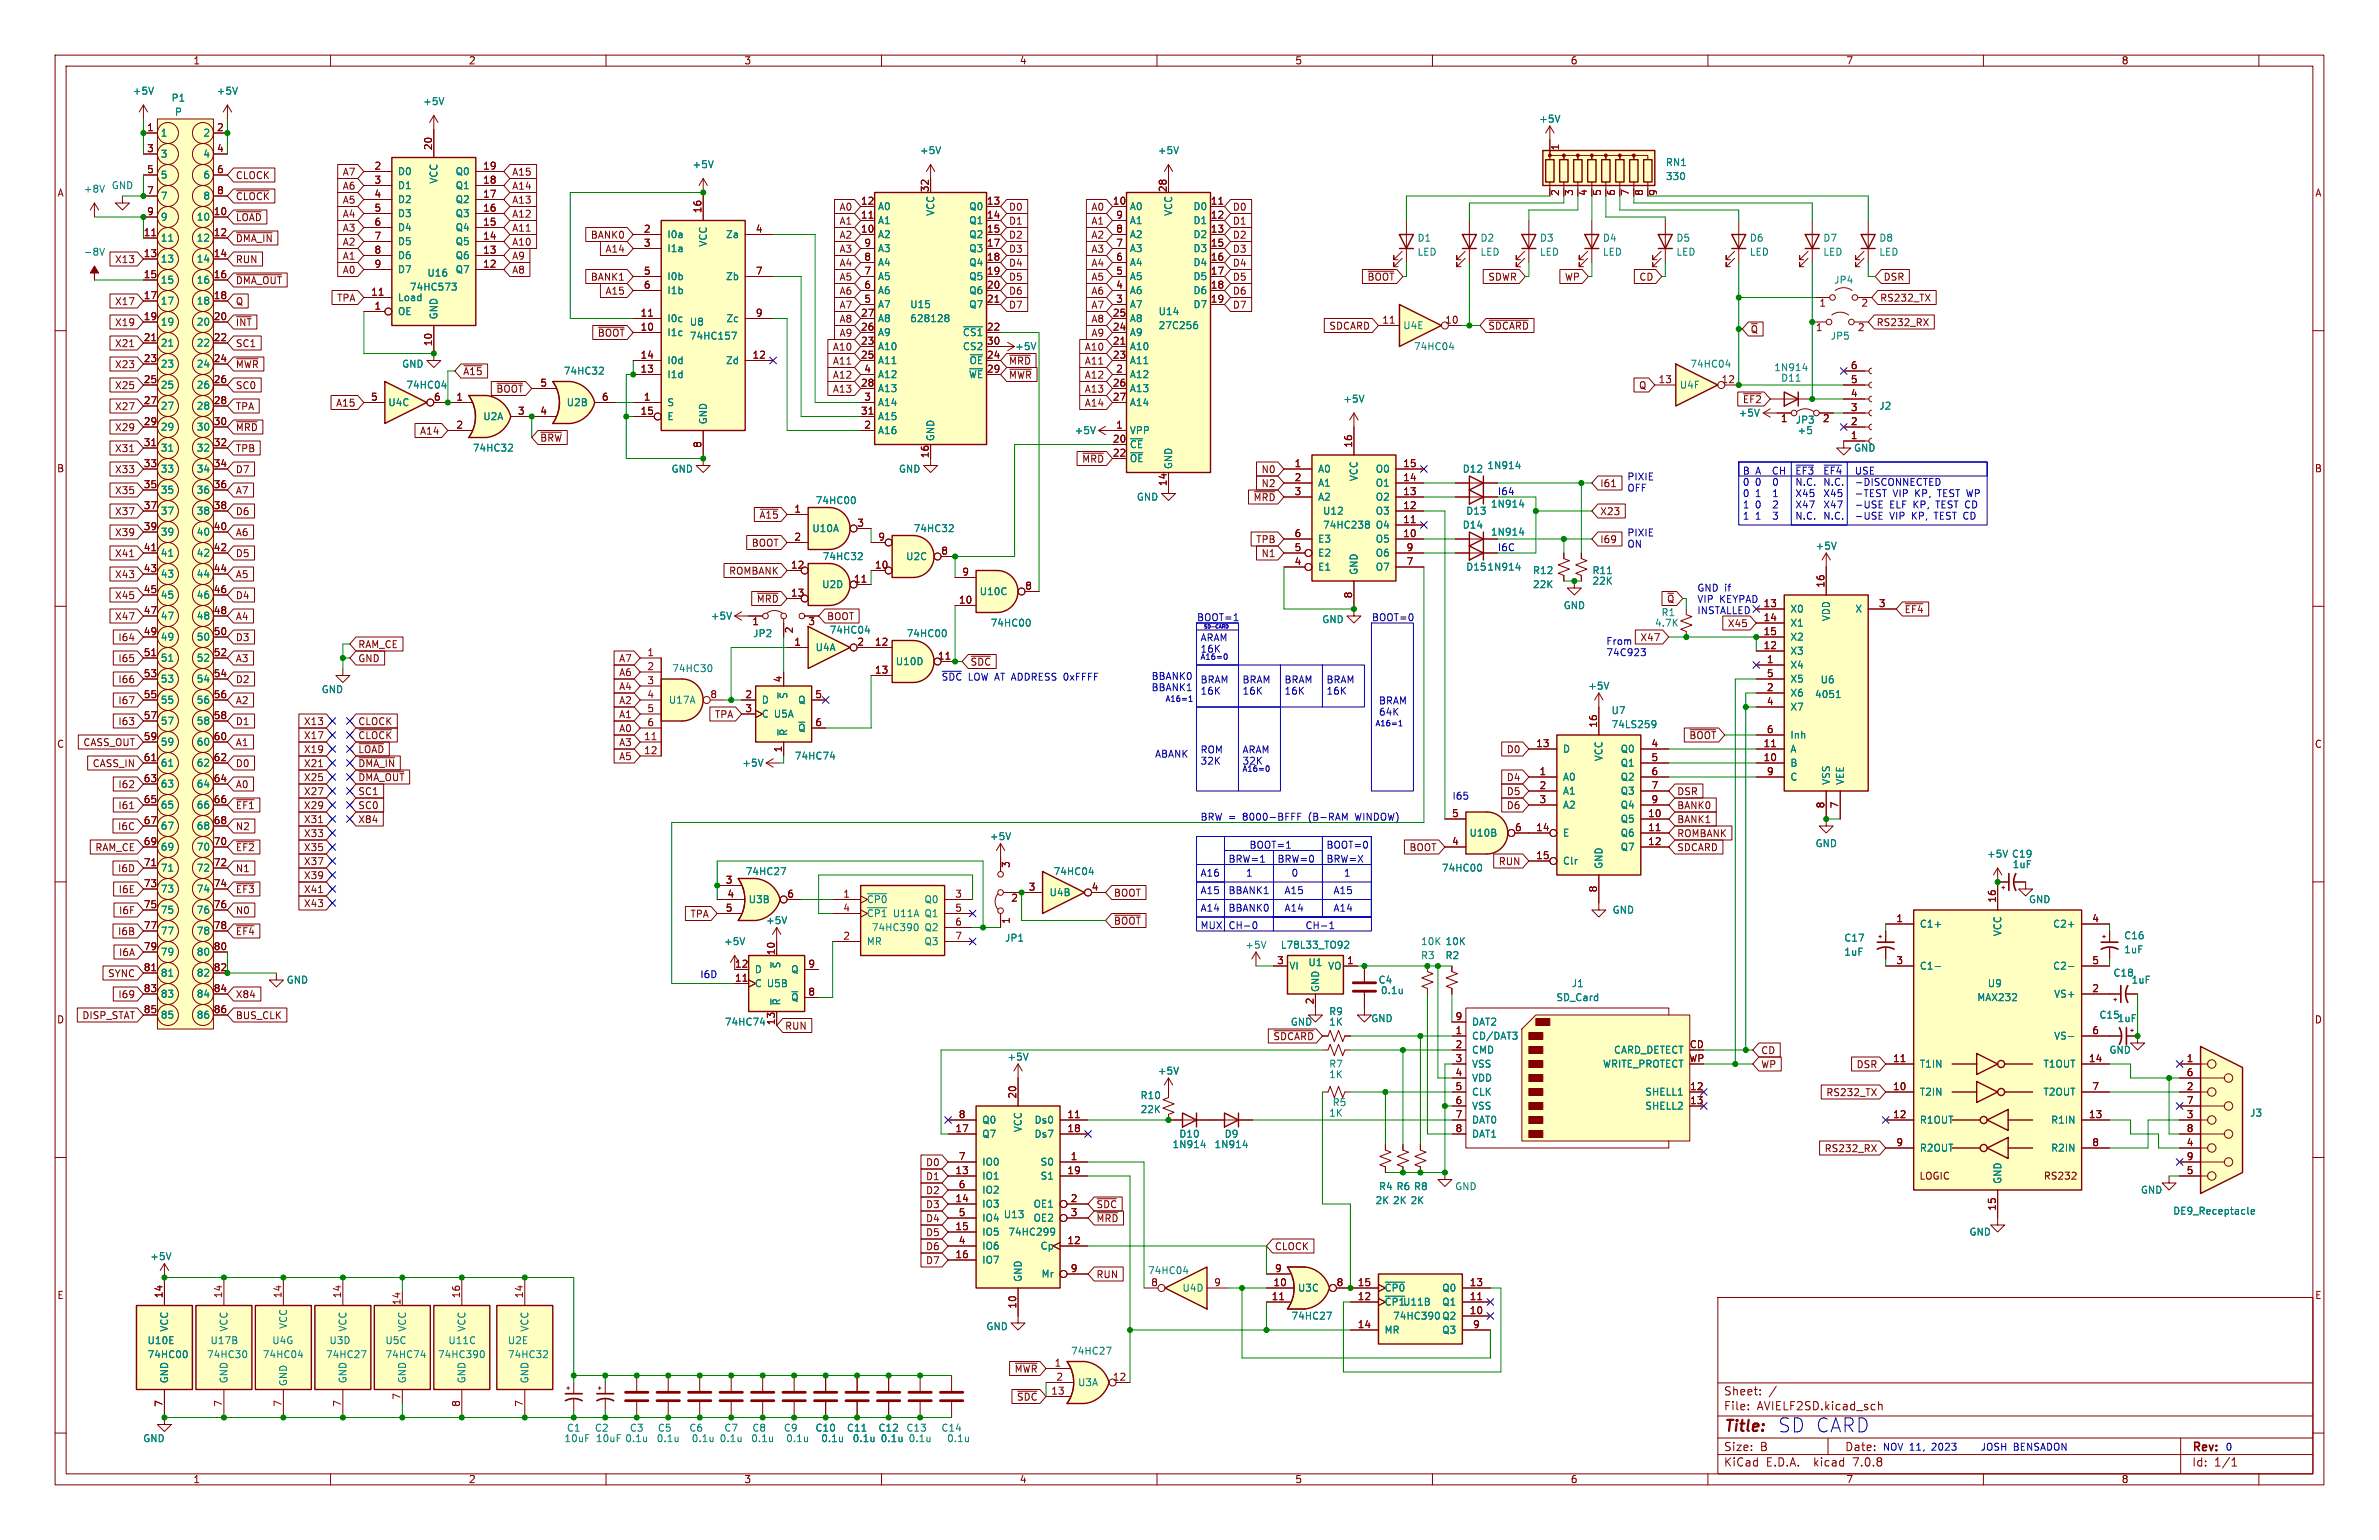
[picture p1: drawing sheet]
<svg xmlns="http://www.w3.org/2000/svg" width="432mm" height="279mm" viewBox="0 0 432 279" stroke-linecap="round" stroke-linejoin="round" font-family="sans-serif">
<defs><g id="words">
<text font-size="3.5" fill="#0000c2" x="322.6" y="260.1">SD CARD</text>
<text font-size="2.8" fill="#840000" x="312.8" y="260.3">Title:</text>
<g font-size="2.1" fill="#840000">
<text x="312.8" y="256.1">File:</text>
<text x="312.8" y="253.4">Sheet:</text>
<text x="318.9" y="256.1">AVIELF2SD.kicad_sch</text>
<text x="312.8" y="263.5">Size:</text>
<text x="319.5" y="263.5">B</text>
<text x="334.8" y="263.5">Date:</text>
<text x="397.8" y="263.7">Rev:</text>
<text x="312.8" y="266.3">KiCad</text>
<text x="320.5" y="266.3">E.D.A.</text>
<text x="329.4" y="266.3">kicad</text>
<text x="336.6" y="266.3">7.0.8</text>
<text x="397.8" y="266.3">Id:</text>
<text x="401.9" y="266.3">1/1</text>
</g>
<g font-size="1.8" fill="#840000">
<text x="35" y="11.9">1</text>
<text x="85" y="11.9">2</text>
<text x="135" y="11.9">3</text>
<text x="185" y="11.9">4</text>
<text x="235" y="11.9">5</text>
<text x="285" y="11.9">6</text>
<text x="335" y="11.9">7</text>
<text x="385" y="11.9">8</text>
<text x="26.6" y="23.9">1</text>
<text x="39.3" y="23.9">2</text>
<text x="26.6" y="27.7">3</text>
<text x="39.3" y="27.7">4</text>
<text x="78.5" y="27.3" transform="rotate(-90 78.5 27.3)">20</text>
<text x="283.3" y="27.4" transform="rotate(-90 283.3 27.4)">1</text>
<text x="10.3" y="35.9">A</text>
<text x="26.6" y="31.5">5</text>
<text x="26.6" y="35.3">7</text>
<text x="39.3" y="31.5">6</text>
<text x="39.3" y="35.3">8</text>
<text x="42.7" y="32.7">CLOCK</text>
<text x="62.1" y="32.1">A7</text>
<text x="62.1" y="34.6">A6</text>
<text x="67.9" y="30.9">2</text>
<text x="67.9" y="33.4">3</text>
<text x="67.9" y="35.9">4</text>
<text x="87.6" y="35.9">17</text>
<text x="87.6" y="33.4">18</text>
<text x="87.6" y="30.9">19</text>
<text x="92.9" y="34.6">A14</text>
<text x="92.9" y="32.1">A15</text>
<text x="168.7" y="35" transform="rotate(-90 168.7 35)">32</text>
<text x="211.8" y="35" transform="rotate(-90 211.8 35)">28</text>
<text x="283.3" y="35.6" transform="rotate(-90 283.3 35.6)">2</text>
<text x="285.8" y="35.6" transform="rotate(-90 285.8 35.6)">3</text>
<text x="288.4" y="35.6" transform="rotate(-90 288.4 35.6)">4</text>
<text x="290.9" y="35.6" transform="rotate(-90 290.9 35.6)">5</text>
<text x="293.4" y="35.6" transform="rotate(-90 293.4 35.6)">6</text>
<text x="296" y="35.6" transform="rotate(-90 296 35.6)">7</text>
<text x="298.5" y="35.6" transform="rotate(-90 298.5 35.6)">8</text>
<text x="301.1" y="35.6" transform="rotate(-90 301.1 35.6)">9</text>
<text x="420.1" y="35.9">A</text>
<text x="26.6" y="39.1">9</text>
<text x="38.7" y="39.1">10</text>
<text x="42.7" y="36.5">~{CLOCK}</text>
<text x="42.7" y="40.3">~{LOAD}</text>
<text x="62.1" y="37.1">A5</text>
<text x="62.1" y="39.7">A4</text>
<text x="67.9" y="38.5">5</text>
<text x="67.9" y="41">6</text>
<text x="87.6" y="41">15</text>
<text x="87.6" y="38.5">16</text>
<text x="92.9" y="39.7">A12</text>
<text x="92.9" y="37.1">A13</text>
<text x="127.4" y="38.8" transform="rotate(-90 127.4 38.8)">16</text>
<text x="152.3" y="38.4">A0</text>
<text x="152.3" y="41">A1</text>
<text x="156.2" y="39.8">11</text>
<text x="156.2" y="37.2">12</text>
<text x="179" y="37.2">13</text>
<text x="179" y="39.8">14</text>
<text x="183" y="38.4">D0</text>
<text x="183" y="41">D1</text>
<text x="198" y="38.4">A0</text>
<text x="198" y="41">A1</text>
<text x="201.9" y="37.2">10</text>
<text x="202.5" y="39.8">9</text>
<text x="219.7" y="37.2">11</text>
<text x="219.7" y="39.8">12</text>
<text x="223.7" y="41">D1</text>
<text x="223.7" y="38.4">D0</text>
<text x="20.8" y="47.9">X13</text>
<text x="26" y="42.9">11</text>
<text x="26" y="46.7">13</text>
<text x="38.7" y="42.9">12</text>
<text x="38.7" y="46.7">14</text>
<text x="42.7" y="44.1">~{DMA_IN}</text>
<text x="42.7" y="47.9">RUN</text>
<text x="62.1" y="44.8">A2</text>
<text x="62.1" y="42.2">A3</text>
<text x="62.1" y="47.3">A1</text>
<text x="67.9" y="43.6">7</text>
<text x="67.9" y="46.1">8</text>
<text x="87.6" y="46.1">13</text>
<text x="87.6" y="43.6">14</text>
<text x="92.9" y="44.8">A10</text>
<text x="92.9" y="42.2">A11</text>
<text x="92.9" y="47.3">A9</text>
<text x="107.1" y="43.5">BANK0</text>
<text x="109.8" y="46">A14</text>
<text x="116.8" y="42.3">2</text>
<text x="116.8" y="44.8">3</text>
<text x="137.1" y="42.3">4</text>
<text x="152.3" y="46">A3</text>
<text x="152.3" y="43.5">A2</text>
<text x="156.2" y="42.3">10</text>
<text x="156.8" y="47.4">8</text>
<text x="156.8" y="44.8">9</text>
<text x="179" y="42.3">15</text>
<text x="179" y="44.8">17</text>
<text x="179" y="47.4">18</text>
<text x="183" y="43.5">D2</text>
<text x="183" y="46">D3</text>
<text x="198" y="46">A3</text>
<text x="198" y="43.5">A2</text>
<text x="202.5" y="47.4">6</text>
<text x="202.5" y="44.8">7</text>
<text x="202.5" y="42.3">8</text>
<text x="219.7" y="42.3">13</text>
<text x="219.7" y="44.8">15</text>
<text x="219.7" y="47.4">16</text>
<text x="223.7" y="46">D3</text>
<text x="223.7" y="43.5">D2</text>
<text x="26" y="50.5">15</text>
<text x="38.7" y="50.5">16</text>
<text x="42.7" y="51.8">~{DMA_OUT}</text>
<text x="62.1" y="49.8">A0</text>
<text x="67.3" y="53.7">11</text>
<text x="67.9" y="48.6">9</text>
<text x="87.6" y="48.6">12</text>
<text x="92.9" y="49.8">A8</text>
<text x="107.1" y="51.1">BANK1</text>
<text x="109.8" y="53.7">A15</text>
<text x="116.8" y="49.9">5</text>
<text x="116.8" y="52.5">6</text>
<text x="137.1" y="49.9">7</text>
<text x="152.3" y="51.1">A5</text>
<text x="152.3" y="48.6">A4</text>
<text x="152.3" y="53.7">A6</text>
<text x="156.8" y="52.5">6</text>
<text x="156.8" y="49.9">7</text>
<text x="179" y="49.9">19</text>
<text x="179" y="52.5">20</text>
<text x="183" y="48.6">D4</text>
<text x="183" y="51.1">D5</text>
<text x="183" y="53.7">D6</text>
<text x="198" y="48.6">A4</text>
<text x="198" y="51.1">A5</text>
<text x="198" y="53.7">A6</text>
<text x="202.5" y="52.5">4</text>
<text x="202.5" y="49.9">5</text>
<text x="219.7" y="49.9">17</text>
<text x="219.7" y="52.5">18</text>
<text x="223.7" y="51.1">D5</text>
<text x="223.7" y="53.7">D6</text>
<text x="223.7" y="48.6">D4</text>
<text x="270" y="51.1">SDWR</text>
<text x="283.9" y="51.1">WP</text>
<text x="297.5" y="51.1">CD</text>
<text x="341.8" y="51.1">DSR</text>
<text x="20.8" y="59.4">X19</text>
<text x="20.8" y="55.6">X17</text>
<text x="26" y="54.4">17</text>
<text x="26" y="58.2">19</text>
<text x="38.7" y="54.4">18</text>
<text x="38.7" y="58.2">20</text>
<text x="42.7" y="59.4">~{INT}</text>
<text x="42.7" y="55.6">Q</text>
<text x="61.1" y="54.9">TPA</text>
<text x="67.9" y="56.3">1</text>
<text x="116.2" y="57.5">11</text>
<text x="137.1" y="57.5">9</text>
<text x="152.3" y="58.7">A8</text>
<text x="152.3" y="56.2">A7</text>
<text x="156.2" y="57.5">27</text>
<text x="156.8" y="55">5</text>
<text x="179" y="55">21</text>
<text x="183" y="56.2">D7</text>
<text x="198" y="56.2">A7</text>
<text x="198" y="58.7">A8</text>
<text x="201.9" y="57.5">25</text>
<text x="202.5" y="55">3</text>
<text x="219.7" y="55">19</text>
<text x="223.7" y="56.2">D7</text>
<text x="250.8" y="58.8">11</text>
<text x="262.2" y="58.8">10</text>
<text x="330.1" y="56">1</text>
<text x="337.7" y="56">2</text>
<text x="340.5" y="59.4">RS232_RX</text>
<text x="341.2" y="54.9">RS232_TX</text>
<text x="20.8" y="63.2">X21</text>
<text x="26" y="62">21</text>
<text x="26" y="65.8">23</text>
<text x="38.7" y="62">22</text>
<text x="38.7" y="65.8">24</text>
<text x="42.7" y="63.2">SC1</text>
<text x="78.5" y="62.9" transform="rotate(-90 78.5 62.9)">10</text>
<text x="108.4" y="61.3">~{BOOT}</text>
<text x="116.2" y="60.1">10</text>
<text x="116.2" y="65.2">14</text>
<text x="136.5" y="65.2">12</text>
<text x="151.1" y="63.8">A10</text>
<text x="152.3" y="61.3">A9</text>
<text x="156.2" y="62.6">23</text>
<text x="156.2" y="65.2">25</text>
<text x="156.2" y="60.1">26</text>
<text x="179" y="60.1">22</text>
<text x="179" y="65.2">24</text>
<text x="179" y="62.6">30</text>
<text x="196.8" y="63.8">A10</text>
<text x="198" y="61.3">A9</text>
<text x="201.9" y="62.6">21</text>
<text x="201.9" y="65.2">23</text>
<text x="201.9" y="60.1">24</text>
<text x="241.2" y="60">SDCARD</text>
<text x="270" y="60">~{SDCARD}</text>
<text x="317.7" y="60.6">~{Q}</text>
<text x="329.5" y="60.4">1</text>
<text x="337.1" y="60.4">2</text>
<text x="20.8" y="70.8">X25</text>
<text x="20.8" y="67">X23</text>
<text x="26" y="69.6">25</text>
<text x="38.7" y="69.6">26</text>
<text x="42.7" y="67">~{MWR}</text>
<text x="42.7" y="70.8">SC0</text>
<text x="84" y="68.3">~{A15}</text>
<text x="90" y="71.4">~{BOOT}</text>
<text x="98" y="70.2">5</text>
<text x="116.2" y="67.7">13</text>
<text x="151.1" y="66.4">A11</text>
<text x="151.1" y="71.4">A13</text>
<text x="151.1" y="68.9">A12</text>
<text x="156.2" y="70.2">28</text>
<text x="156.8" y="67.7">4</text>
<text x="179" y="67.7">29</text>
<text x="183" y="66.4">~{MRD}</text>
<text x="183" y="68.9">~{MWR}</text>
<text x="196.8" y="71.4">A13</text>
<text x="196.8" y="66.4">A11</text>
<text x="196.8" y="68.9">A12</text>
<text x="201.9" y="70.2">26</text>
<text x="202.5" y="67.7">2</text>
<text x="297.4" y="70.8">Q</text>
<text x="300.9" y="69.6">13</text>
<text x="312.4" y="69.6">12</text>
<text x="335.8" y="69.6">5</text>
<text x="335.8" y="67.1">6</text>
<text x="20.8" y="74.6">X27</text>
<text x="26" y="73.4">27</text>
<text x="26" y="77.2">29</text>
<text x="38.7" y="73.4">28</text>
<text x="38.7" y="77.2">30</text>
<text x="42.7" y="74.6">TPA</text>
<text x="60.9" y="74">A15</text>
<text x="67.2" y="72.8">5</text>
<text x="78.7" y="72.8">6</text>
<text x="82.7" y="72.8">1</text>
<text x="82.7" y="77.9">2</text>
<text x="93.9" y="75.3">3</text>
<text x="98" y="75.3">4</text>
<text x="109.1" y="72.8">6</text>
<text x="116.2" y="75.3">15</text>
<text x="116.8" y="72.8">1</text>
<text x="156.2" y="75.3">31</text>
<text x="156.8" y="77.9">2</text>
<text x="156.8" y="72.8">3</text>
<text x="196.8" y="74">A14</text>
<text x="201.9" y="72.8">27</text>
<text x="202.5" y="77.9">1</text>
<text x="316.2" y="73.3">~{EF2}</text>
<text x="323.1" y="76.9">1</text>
<text x="330.8" y="76.9">2</text>
<text x="335.8" y="77.2">2</text>
<text x="335.8" y="74.7">3</text>
<text x="335.8" y="72.1">4</text>
<text x="20.8" y="78.4">X29</text>
<text x="20.8" y="82.2">X31</text>
<text x="26" y="81">31</text>
<text x="38.7" y="81">32</text>
<text x="42.7" y="82.2">TPB</text>
<text x="42.7" y="78.4">~{MRD}</text>
<text x="76.1" y="79.1">A14</text>
<text x="97.9" y="80.3">~{BRW}</text>
<text x="127.4" y="81.4" transform="rotate(-90 127.4 81.4)">8</text>
<text x="168.7" y="83.2" transform="rotate(-90 168.7 83.2)">16</text>
<text x="201.9" y="80.4">20</text>
<text x="201.9" y="82.9">22</text>
<text x="245.5" y="81.3" transform="rotate(-90 245.5 81.3)">16</text>
<text x="335.8" y="79.8">1</text>
<text x="10.3" y="85.9">B</text>
<text x="20.8" y="89.9">X35</text>
<text x="20.8" y="86">X33</text>
<text x="26" y="84.8">33</text>
<text x="26" y="88.6">35</text>
<text x="38.7" y="84.8">34</text>
<text x="38.7" y="88.6">36</text>
<text x="42.7" y="89.9">A7</text>
<text x="42.7" y="86">D7</text>
<text x="196.3" y="84.1">~{MRD}</text>
<text x="211.8" y="88.3" transform="rotate(-90 211.8 88.3)">14</text>
<text x="228.9" y="88.6">N2</text>
<text x="228.9" y="86">N0</text>
<text x="234.9" y="84.8">1</text>
<text x="234.9" y="87.4">2</text>
<text x="234.9" y="89.9">3</text>
<text x="254.6" y="89.9">13</text>
<text x="254.6" y="87.4">14</text>
<text x="254.6" y="84.8">15</text>
<text x="290.4" y="88.6">I61</text>
<text x="420.1" y="85.9">B</text>
<text x="20.8" y="93.7">X37</text>
<text x="26" y="92.5">37</text>
<text x="38.7" y="92.5">38</text>
<text x="42.7" y="93.7">D6</text>
<text x="137.7" y="94.3">~{A15}</text>
<text x="144.1" y="93.1">1</text>
<text x="155.5" y="95.6">3</text>
<text x="227.4" y="91.1">~{MRD}</text>
<text x="254.6" y="95">11</text>
<text x="254.6" y="92.5">12</text>
<text x="290.4" y="93.7">X23</text>
<text x="20.8" y="101.3">X41</text>
<text x="20.8" y="97.5">X39</text>
<text x="26" y="96.3">39</text>
<text x="26" y="100.1">41</text>
<text x="38.7" y="96.3">40</text>
<text x="38.7" y="100.1">42</text>
<text x="42.7" y="97.5">A6</text>
<text x="42.7" y="101.3">D5</text>
<text x="136.3" y="99.4">BOOT</text>
<text x="144.1" y="98.2">2</text>
<text x="159.3" y="98.2">9</text>
<text x="170.7" y="100.7">8</text>
<text x="227.9" y="98.7">TPB</text>
<text x="228.9" y="101.3">N1</text>
<text x="234.9" y="100.1">5</text>
<text x="234.9" y="97.5">6</text>
<text x="254.6" y="97.5">10</text>
<text x="255.2" y="100.1">9</text>
<text x="290.4" y="98.7">I69</text>
<text x="20.8" y="105.1">X43</text>
<text x="26" y="103.9">43</text>
<text x="26" y="107.7">45</text>
<text x="38.7" y="103.9">44</text>
<text x="38.7" y="107.7">46</text>
<text x="42.7" y="105.1">A5</text>
<text x="132.2" y="104.5">ROMBANK</text>
<text x="143.5" y="103.3">12</text>
<text x="154.9" y="105.8">11</text>
<text x="158.7" y="103.3">10</text>
<text x="174.6" y="104.5">9</text>
<text x="186" y="107.1">8</text>
<text x="234.9" y="102.6">4</text>
<text x="255.2" y="102.6">7</text>
<text x="331.2" y="106.7" transform="rotate(-90 331.2 106.7)">16</text>
<text x="20.8" y="108.9">X45</text>
<text x="20.8" y="112.7">X47</text>
<text x="26" y="111.5">47</text>
<text x="38.7" y="111.5">48</text>
<text x="42.7" y="112.7">A4</text>
<text x="42.7" y="108.9">D4</text>
<text x="136.5" y="113.7">1</text>
<text x="137.3" y="109.5">~{MRD}</text>
<text x="143.5" y="108.3">13</text>
<text x="146.6" y="113.7">3</text>
<text x="150" y="112.7">BOOT</text>
<text x="173.9" y="109.6">10</text>
<text x="245.5" y="108.7" transform="rotate(-90 245.5 108.7)">8</text>
<text x="313.5" y="114">X45</text>
<text x="320" y="110.2">13</text>
<text x="320" y="112.8">14</text>
<text x="340.9" y="110.2">3</text>
<text x="345.6" y="111.4">~{EF4}</text>
<text x="21.4" y="116.5">I64</text>
<text x="26" y="115.3">49</text>
<text x="26" y="119.1">51</text>
<text x="38.7" y="115.3">50</text>
<text x="38.7" y="119.1">52</text>
<text x="42.7" y="116.5">D3</text>
<text x="64.9" y="117.8">RAM_CE</text>
<text x="117.4" y="119.1">1</text>
<text x="144.1" y="117.2">1</text>
<text x="144.2" y="115" transform="rotate(-90 144.2 115)">2</text>
<text x="155.5" y="117.2">2</text>
<text x="158.7" y="117.2">12</text>
<text x="170.1" y="119.8">11</text>
<text x="297.6" y="116.5">X47</text>
<text x="320" y="117.9">12</text>
<text x="320" y="115.3">15</text>
<text x="21.4" y="124.1">I66</text>
<text x="21.4" y="120.3">I65</text>
<text x="26" y="122.9">53</text>
<text x="38.7" y="122.9">54</text>
<text x="42.7" y="124.1">D2</text>
<text x="42.7" y="120.3">A3</text>
<text x="64.9" y="120.3">GND</text>
<text x="112.3" y="125.4">A4</text>
<text x="112.3" y="122.9">A6</text>
<text x="112.3" y="120.3">A7</text>
<text x="117.4" y="121.7">2</text>
<text x="117.4" y="124.2">3</text>
<text x="142" y="123.9" transform="rotate(-90 142 123.9)">4</text>
<text x="158.7" y="122.3">13</text>
<text x="176.1" y="121">~{SDC}</text>
<text x="320.6" y="120.4">1</text>
<text x="320.6" y="125.5">2</text>
<text x="320.6" y="122.9">5</text>
<text x="21.4" y="128">I67</text>
<text x="21.4" y="131.8">I63</text>
<text x="26" y="126.7">55</text>
<text x="26" y="130.6">57</text>
<text x="38.7" y="126.7">56</text>
<text x="38.7" y="130.6">58</text>
<text x="42.7" y="128">A2</text>
<text x="42.7" y="131.8">D1</text>
<text x="55.1" y="131.8">X13</text>
<text x="64.9" y="131.8">CLOCK</text>
<text x="112.3" y="130.5">A1</text>
<text x="112.3" y="128">A2</text>
<text x="117.4" y="126.7">4</text>
<text x="117.4" y="129.3">5</text>
<text x="117.4" y="131.8">6</text>
<text x="128.8" y="126.7">8</text>
<text x="129.7" y="130.5">TPA</text>
<text x="135.2" y="126.7">2</text>
<text x="135.2" y="129.3">3</text>
<text x="147.9" y="126.7">5</text>
<text x="147.9" y="131.8">6</text>
<text x="320.6" y="128">4</text>
<text x="10.3" y="135.9">C</text>
<text x="15" y="135.6">CASS_OUT</text>
<text x="26" y="134.4">59</text>
<text x="38.7" y="134.4">60</text>
<text x="42.7" y="135.6">A1</text>
<text x="55.1" y="134.3">X17</text>
<text x="55.1" y="136.8">X19</text>
<text x="64.9" y="134.3">~{CLOCK}</text>
<text x="64.9" y="136.8">~{LOAD}</text>
<text x="112.3" y="135.6">A3</text>
<text x="112.3" y="133">A0</text>
<text x="116.8" y="134.4">11</text>
<text x="116.8" y="136.9">12</text>
<text x="142" y="136.6" transform="rotate(-90 142 136.6)">1</text>
<text x="273.4" y="136.8">D0</text>
<text x="278.7" y="135.6">13</text>
<text x="289.9" y="132.1" transform="rotate(-90 289.9 132.1)">16</text>
<text x="299.6" y="135.6">4</text>
<text x="306.5" y="134.3">~{BOOT}</text>
<text x="320" y="135.6">11</text>
<text x="320.6" y="133.1">6</text>
<text x="420.1" y="135.9">C</text>
<text x="16.7" y="139.4">CASS_IN</text>
<text x="21.4" y="143.2">I62</text>
<text x="26" y="138.2">61</text>
<text x="26" y="142">63</text>
<text x="38.7" y="138.2">62</text>
<text x="38.7" y="142">64</text>
<text x="42.7" y="143.2">A0</text>
<text x="42.7" y="139.4">D0</text>
<text x="55.1" y="141.9">X25</text>
<text x="55.1" y="139.4">X21</text>
<text x="64.9" y="141.9">~{DMA_OUT}</text>
<text x="64.9" y="139.4">~{DMA_IN}</text>
<text x="112.3" y="138.1">A5</text>
<text x="273.4" y="141.9">D4</text>
<text x="279.3" y="140.7">1</text>
<text x="279.3" y="143.3">2</text>
<text x="299.6" y="138.2">5</text>
<text x="299.6" y="140.7">6</text>
<text x="299.6" y="143.3">7</text>
<text x="320" y="138.2">10</text>
<text x="320.6" y="140.7">9</text>
<text x="21.4" y="147">I61</text>
<text x="26" y="145.8">65</text>
<text x="26" y="149.6">67</text>
<text x="38.7" y="145.8">66</text>
<text x="38.7" y="149.6">68</text>
<text x="42.7" y="147">~{EF1}</text>
<text x="55.1" y="149.5">X31</text>
<text x="55.1" y="144.5">X27</text>
<text x="55.1" y="147">X29</text>
<text x="64.9" y="147">SC0</text>
<text x="64.9" y="144.5">SC1</text>
<text x="64.9" y="149.5">X84</text>
<text x="263.5" y="148.3">5</text>
<text x="273.4" y="144.5">D5</text>
<text x="273.4" y="147">D6</text>
<text x="279.3" y="145.8">3</text>
<text x="299" y="148.3">10</text>
<text x="299.6" y="145.8">9</text>
<text x="304.3" y="149.5">BANK1</text>
<text x="304.3" y="147">BANK0</text>
<text x="304.3" y="144.5">DSR</text>
<text x="331.2" y="146.8" transform="rotate(-90 331.2 146.8)">8</text>
<text x="333.8" y="146.8" transform="rotate(-90 333.8 146.8)">7</text>
<text x="17.2" y="154.6">RAM_CE</text>
<text x="21.3" y="150.8">I6C</text>
<text x="26" y="153.4">69</text>
<text x="38.7" y="153.4">70</text>
<text x="42.7" y="150.8">N2</text>
<text x="42.7" y="154.6">~{EF2}</text>
<text x="55.1" y="152.1">X33</text>
<text x="55.1" y="154.6">X35</text>
<text x="255.7" y="154.6">BOOT</text>
<text x="263.5" y="153.4">4</text>
<text x="274.9" y="150.9">6</text>
<text x="278.7" y="150.9">14</text>
<text x="278.7" y="156">15</text>
<text x="299" y="150.9">11</text>
<text x="299" y="153.4">12</text>
<text x="304.3" y="152.1">ROMBANK</text>
<text x="304.3" y="154.6">SDCARD</text>
<text x="21.3" y="158.4">I6D</text>
<text x="26" y="157.2">71</text>
<text x="26" y="161">73</text>
<text x="38.7" y="157.2">72</text>
<text x="38.7" y="161">74</text>
<text x="42.7" y="158.4">N1</text>
<text x="55.1" y="159.7">X39</text>
<text x="55.1" y="157.2">X37</text>
<text x="131.6" y="160.4">3</text>
<text x="183.6" y="157.6" transform="rotate(-90 183.6 157.6)">3</text>
<text x="186.6" y="161.7">3</text>
<text x="198" y="161.7">4</text>
<text x="271.9" y="157.2">RUN</text>
<text x="289.9" y="162" transform="rotate(-90 289.9 162)">8</text>
<text x="21.4" y="162.2">I6E</text>
<text x="21.5" y="166.1">I6F</text>
<text x="26" y="164.8">75</text>
<text x="38.7" y="164.8">76</text>
<text x="42.7" y="166.1">N0</text>
<text x="42.7" y="162.2">~{EF3}</text>
<text x="55.1" y="162.2">X41</text>
<text x="55.1" y="164.8">X43</text>
<text x="125.2" y="166.7">TPA</text>
<text x="131.6" y="165.5">5</text>
<text x="131.9" y="162.9">4</text>
<text x="142.8" y="162.9">6</text>
<text x="153" y="162.9">1</text>
<text x="153" y="165.5">4</text>
<text x="173.3" y="162.9">3</text>
<text x="173.3" y="165.5">5</text>
<text x="183.4" y="163.9">2</text>
<text x="183.6" y="167.7" transform="rotate(-90 183.6 167.7)">1</text>
<text x="202.1" y="162.9">BOOT</text>
<text x="202.1" y="168">~{BOOT}</text>
<text x="344.1" y="167.4">1</text>
<text x="362.3" y="163.9" transform="rotate(-90 362.3 163.9)">16</text>
<text x="379.7" y="167.4">4</text>
<text x="21.3" y="169.9">I6B</text>
<text x="21.5" y="173.7">I6A</text>
<text x="26" y="168.7">77</text>
<text x="26" y="172.5">79</text>
<text x="38.7" y="168.7">78</text>
<text x="38.7" y="172.5">80</text>
<text x="42.7" y="169.9">~{EF4}</text>
<text x="140.7" y="173.4" transform="rotate(-90 140.7 173.4)">10</text>
<text x="153" y="170.6">2</text>
<text x="173.3" y="168">6</text>
<text x="173.3" y="170.6">7</text>
<text x="19.5" y="177.5">SYNC</text>
<text x="26" y="176.3">81</text>
<text x="38.7" y="176.3">82</text>
<text x="133.3" y="178.2">11</text>
<text x="133.3" y="175.6">12</text>
<text x="146.6" y="175.6">9</text>
<text x="231.7" y="175">3</text>
<text x="244.4" y="175">1</text>
<text x="344.1" y="175">3</text>
<text x="379.7" y="175">5</text>
<text x="10.3" y="185.9">D</text>
<text x="14.8" y="185.1">DISP_STAT</text>
<text x="21.4" y="181.3">I69</text>
<text x="26" y="180.1">83</text>
<text x="26" y="183.9">85</text>
<text x="38.7" y="180.1">84</text>
<text x="38.7" y="183.9">86</text>
<text x="42.7" y="185.1">BUS_CLK</text>
<text x="42.7" y="181.3">X84</text>
<text x="146.6" y="180.7">8</text>
<text x="238.5" y="182.3" transform="rotate(-90 238.5 182.3)">2</text>
<text x="264.1" y="185.2">9</text>
<text x="379.7" y="180.1">2</text>
<text x="420.1" y="185.9">D</text>
<text x="140.7" y="186.1" transform="rotate(-90 140.7 186.1)">13</text>
<text x="142.4" y="187">RUN</text>
<text x="231" y="188.9">~{SDCARD}</text>
<text x="264.1" y="187.7">1</text>
<text x="264.1" y="190.2">2</text>
<text x="306.6" y="190.2">CD</text>
<text x="319.6" y="191.5">CD</text>
<text x="379.7" y="187.7">6</text>
<text x="264.1" y="192.8">3</text>
<text x="264.1" y="195.3">4</text>
<text x="264.1" y="197.9">5</text>
<text x="306.5" y="192.8">WP</text>
<text x="306.7" y="197.9">12</text>
<text x="319.6" y="194">WP</text>
<text x="336.9" y="194">DSR</text>
<text x="343.5" y="197.9">10</text>
<text x="343.5" y="192.8">11</text>
<text x="379.1" y="192.8">14</text>
<text x="379.7" y="197.9">7</text>
<text x="396.8" y="192.8">1</text>
<text x="396.8" y="197.9">2</text>
<text x="396.8" y="195.3">6</text>
<text x="173.9" y="202.9">8</text>
<text x="184.5" y="199.4" transform="rotate(-90 184.5 199.4)">20</text>
<text x="193.6" y="202.9">11</text>
<text x="264.1" y="200.4">6</text>
<text x="264.1" y="202.9">7</text>
<text x="306.7" y="200.4">13</text>
<text x="331.4" y="199.1">RS232_TX</text>
<text x="343.5" y="202.9">12</text>
<text x="379.1" y="202.9">13</text>
<text x="396.8" y="202.9">3</text>
<text x="396.8" y="200.4">7</text>
<text x="173.3" y="205.5">17</text>
<text x="193.6" y="205.5">18</text>
<text x="264.1" y="205.5">8</text>
<text x="331.1" y="209.2">RS232_RX</text>
<text x="344.1" y="208">9</text>
<text x="379.7" y="208">8</text>
<text x="396.8" y="208">4</text>
<text x="396.8" y="205.5">8</text>
<text x="168" y="214.3">D1</text>
<text x="168" y="211.8">D0</text>
<text x="173.3" y="213.1">13</text>
<text x="173.9" y="215.6">6</text>
<text x="173.9" y="210.6">7</text>
<text x="193.6" y="213.1">19</text>
<text x="194.2" y="210.6">1</text>
<text x="348.3" y="214.2">LOGIC</text>
<text x="370.9" y="214.2">RS232</text>
<text x="396.8" y="213.1">5</text>
<text x="396.8" y="210.6">9</text>
<text x="168" y="219.4">D3</text>
<text x="168" y="221.9">D4</text>
<text x="168" y="216.9">D2</text>
<text x="173.3" y="218.2">14</text>
<text x="173.9" y="220.7">5</text>
<text x="194.2" y="218.2">2</text>
<text x="194.2" y="220.7">3</text>
<text x="198.9" y="221.9">~{MRD}</text>
<text x="198.9" y="219.4">~{SDC}</text>
<text x="362.3" y="219.8" transform="rotate(-90 362.3 219.8)">15</text>
<text x="168" y="224.5">D5</text>
<text x="168" y="227">D6</text>
<text x="173.3" y="223.3">15</text>
<text x="173.9" y="225.8">4</text>
<text x="193.6" y="225.8">12</text>
<text x="231.3" y="227">CLOCK</text>
<text x="168" y="229.6">D7</text>
<text x="173.3" y="228.3">16</text>
<text x="194.2" y="230.9">9</text>
<text x="198.9" y="232.1">RUN</text>
<text x="208.8" y="233.4">8</text>
<text x="220.3" y="233.4">9</text>
<text x="231" y="233.4">10</text>
<text x="231.3" y="230.9">9</text>
<text x="242.5" y="233.4">8</text>
<text x="246.3" y="233.4">15</text>
<text x="266.7" y="233.4">13</text>
<text x="10.3" y="235.9">E</text>
<text x="29.6" y="235.6" transform="rotate(-90 29.6 235.6)">14</text>
<text x="40.4" y="235.6" transform="rotate(-90 40.4 235.6)">14</text>
<text x="51.2" y="235.6" transform="rotate(-90 51.2 235.6)">14</text>
<text x="62" y="235.6" transform="rotate(-90 62 235.6)">14</text>
<text x="72.8" y="236.9" transform="rotate(-90 72.8 236.9)">14</text>
<text x="83.6" y="235.6" transform="rotate(-90 83.6 235.6)">16</text>
<text x="95" y="235.6" transform="rotate(-90 95 235.6)">14</text>
<text x="184.5" y="237.5" transform="rotate(-90 184.5 237.5)">10</text>
<text x="230.7" y="236">11</text>
<text x="246.3" y="236">12</text>
<text x="266.7" y="238.5">10</text>
<text x="266.7" y="236">11</text>
<text x="420.1" y="235.9">E</text>
<text x="246.3" y="241">14</text>
<text x="267.3" y="241">9</text>
<text x="184.1" y="249.2">~{MWR}</text>
<text x="191.3" y="248">1</text>
<text x="191.6" y="250.6">2</text>
<text x="201.9" y="250.6">12</text>
<text x="29.6" y="255.3" transform="rotate(-90 29.6 255.3)">7</text>
<text x="40.4" y="255.3" transform="rotate(-90 40.4 255.3)">7</text>
<text x="51.2" y="255.3" transform="rotate(-90 51.2 255.3)">7</text>
<text x="62" y="255.3" transform="rotate(-90 62 255.3)">7</text>
<text x="72.8" y="254.1" transform="rotate(-90 72.8 254.1)">7</text>
<text x="83.6" y="255.3" transform="rotate(-90 83.6 255.3)">8</text>
<text x="95" y="255.3" transform="rotate(-90 95 255.3)">7</text>
<text x="184.5" y="254.3">~{SDC}</text>
<text x="190.7" y="253.1">13</text>
<text x="35" y="269.3">1</text>
<text x="85" y="269.3">2</text>
<text x="135" y="269.3">3</text>
<text x="185" y="269.3">4</text>
<text x="235" y="269.3">5</text>
<text x="285" y="269.3">6</text>
<text x="335" y="269.3">7</text>
<text x="385" y="269.3">8</text>
</g>
<g font-size="1.8" fill="#008484">
<text x="24" y="17.4">+5V</text>
<text x="39.2" y="17.4">+5V</text>
<text x="31" y="18.6">P1</text>
<text x="31.6" y="21.2">P</text>
<text x="76.7" y="19.3">+5V</text>
<text x="279.3" y="22.5">+5V</text>
<text x="29.1" y="25">1</text>
<text x="29.1" y="28.8">3</text>
<text x="36.8" y="25">2</text>
<text x="36.8" y="28.8">4</text>
<text x="166.9" y="28.2">+5V</text>
<text x="210.1" y="28.2">+5V</text>
<text x="15.1" y="35.2">+8V</text>
<text x="20.2" y="34.5">GND</text>
<text x="29.1" y="32.6">5</text>
<text x="36.8" y="32.6">6</text>
<text x="72.1" y="32">D0</text>
<text x="72.1" y="34.5">D1</text>
<text x="79.6" y="33.4" transform="rotate(-90 79.6 33.4)">VCC</text>
<text x="82.6" y="34.5">Q1</text>
<text x="82.6" y="32">Q0</text>
<text x="125.6" y="30.7">+5V</text>
<text x="302.3" y="30.3">RN1</text>
<text x="302.3" y="32.9">330</text>
<text x="29.1" y="36.4">7</text>
<text x="29.1" y="40.2">9</text>
<text x="35.6" y="40.2">10</text>
<text x="36.8" y="36.4">8</text>
<text x="72.1" y="37.1">D2</text>
<text x="72.1" y="39.6">D3</text>
<text x="82.6" y="39.6">Q3</text>
<text x="82.6" y="37.1">Q2</text>
<text x="159.3" y="40.9">A1</text>
<text x="159.3" y="38.3">A0</text>
<text x="169.8" y="39.3" transform="rotate(-90 169.8 39.3)">VCC</text>
<text x="175.8" y="38.3">Q0</text>
<text x="175.8" y="40.9">Q1</text>
<text x="205" y="38.3">A0</text>
<text x="205" y="40.9">A1</text>
<text x="213" y="39.3" transform="rotate(-90 213 39.3)">VCC</text>
<text x="216.5" y="38.3">D0</text>
<text x="216.5" y="40.9">D1</text>
<text x="15.1" y="46.6">-8V</text>
<text x="29.1" y="44">11</text>
<text x="29.1" y="47.9">13</text>
<text x="35.6" y="44">12</text>
<text x="35.6" y="47.9">14</text>
<text x="72.1" y="42.1">D4</text>
<text x="72.1" y="44.7">D5</text>
<text x="72.1" y="47.2">D6</text>
<text x="82.6" y="47.2">Q6</text>
<text x="82.6" y="44.7">Q5</text>
<text x="82.6" y="42.1">Q4</text>
<text x="121" y="43.4">I0a</text>
<text x="121" y="45.9">I1a</text>
<text x="128.5" y="44.9" transform="rotate(-90 128.5 44.9)">VCC</text>
<text x="131.7" y="43.4">Za</text>
<text x="159.3" y="43.4">A2</text>
<text x="159.3" y="45.9">A3</text>
<text x="175.8" y="43.4">Q2</text>
<text x="175.8" y="45.9">Q3</text>
<text x="205" y="45.9">A3</text>
<text x="205" y="43.4">A2</text>
<text x="216.5" y="43.4">D2</text>
<text x="216.5" y="45.9">D3</text>
<text x="257.2" y="44">D1</text>
<text x="257.2" y="46.6">LED</text>
<text x="268.6" y="44">D2</text>
<text x="268.6" y="46.6">LED</text>
<text x="279.4" y="44">D3</text>
<text x="279.4" y="46.6">LED</text>
<text x="290.8" y="44">D4</text>
<text x="290.8" y="46.6">LED</text>
<text x="304.2" y="44">D5</text>
<text x="304.2" y="46.6">LED</text>
<text x="317.5" y="44">D6</text>
<text x="317.5" y="46.6">LED</text>
<text x="330.8" y="44">D7</text>
<text x="330.8" y="46.6">LED</text>
<text x="341" y="44">D8</text>
<text x="341" y="46.6">LED</text>
<text x="29.1" y="51.7">15</text>
<text x="35.6" y="51.7">16</text>
<text x="72.1" y="49.8">D7</text>
<text x="74.3" y="52.9">74HC573</text>
<text x="77.5" y="50.4">U16</text>
<text x="82.6" y="49.8">Q7</text>
<text x="121" y="51">I0b</text>
<text x="121" y="53.6">I1b</text>
<text x="131.7" y="51">Zb</text>
<text x="159.3" y="53.6">A6</text>
<text x="159.3" y="51">A5</text>
<text x="159.3" y="48.5">A4</text>
<text x="175.8" y="48.5">Q4</text>
<text x="175.8" y="51">Q5</text>
<text x="175.8" y="53.6">Q6</text>
<text x="205" y="53.6">A6</text>
<text x="205" y="51">A5</text>
<text x="205" y="48.5">A4</text>
<text x="216.5" y="48.5">D4</text>
<text x="216.5" y="51">D5</text>
<text x="216.5" y="53.6">D6</text>
<text x="332.8" y="51.7">JP4</text>
<text x="29.1" y="55.5">17</text>
<text x="29.1" y="59.3">19</text>
<text x="35.6" y="55.5">18</text>
<text x="35.6" y="59.3">20</text>
<text x="72.1" y="57.4">OE</text>
<text x="72.1" y="54.8">Load</text>
<text x="79.6" y="58" transform="rotate(-90 79.6 58)">GND</text>
<text x="121" y="58.6">I0c</text>
<text x="125.1" y="59.3">U8</text>
<text x="131.7" y="58.6">Zc</text>
<text x="159.3" y="58.6">A8</text>
<text x="159.3" y="56.1">A7</text>
<text x="165.1" y="56.1">U15</text>
<text x="165.1" y="58.6">628128</text>
<text x="175.8" y="56.1">Q7</text>
<text x="205" y="58.6">A8</text>
<text x="205" y="56.1">A7</text>
<text x="210.2" y="57.4">U14</text>
<text x="210.2" y="59.9">27C256</text>
<text x="216.5" y="56.1">D7</text>
<text x="254.6" y="59.9">U4E</text>
<text x="29.1" y="63.1">21</text>
<text x="35.6" y="63.1">22</text>
<text x="121" y="61.2">I1c</text>
<text x="125.1" y="61.8">74HC157</text>
<text x="159.3" y="63.7">A10</text>
<text x="159.3" y="61.2">A9</text>
<text x="174.7" y="61.2">~{CS1}</text>
<text x="174.7" y="63.7">CS2</text>
<text x="184.2" y="63.7">+5V</text>
<text x="205" y="63.7">A10</text>
<text x="205" y="61.2">A9</text>
<text x="256.5" y="63.7">74HC04</text>
<text x="332.2" y="61.8">JP5</text>
<text x="29.1" y="66.9">23</text>
<text x="29.1" y="70.7">25</text>
<text x="35.6" y="66.9">24</text>
<text x="35.6" y="70.7">26</text>
<text x="72.9" y="66.9">GND</text>
<text x="73.6" y="70.7">74HC04</text>
<text x="102.2" y="68.2">74HC32</text>
<text x="121" y="68.8">I1d</text>
<text x="121" y="66.3">I0d</text>
<text x="131.7" y="66.3">Zd</text>
<text x="159.3" y="66.3">A11</text>
<text x="159.3" y="71.3">A13</text>
<text x="159.3" y="68.8">A12</text>
<text x="175.8" y="68.8">~{WE}</text>
<text x="175.9" y="66.3">~{OE}</text>
<text x="205" y="68.8">A12</text>
<text x="205" y="66.3">A11</text>
<text x="205" y="71.3">A13</text>
<text x="304.8" y="70.7">U4F</text>
<text x="306.7" y="66.9">74HC04</text>
<text x="321.9" y="67.5">1N914</text>
<text x="323.2" y="69.4">D11</text>
<text x="29.1" y="74.5">27</text>
<text x="35.6" y="74.5">28</text>
<text x="70.4" y="73.9">U4C</text>
<text x="87.6" y="76.4">U2A</text>
<text x="102.8" y="73.9">U2B</text>
<text x="121" y="73.9">S</text>
<text x="121" y="76.4">E</text>
<text x="128.5" y="77.1" transform="rotate(-90 128.5 77.1)">GND</text>
<text x="159.3" y="73.9">A14</text>
<text x="159.3" y="76.4">A15</text>
<text x="205" y="73.9">A14</text>
<text x="243.7" y="73.3">+5V</text>
<text x="315.5" y="75.8">+5V</text>
<text x="325.8" y="77.1">JP3</text>
<text x="341" y="74.5">J2</text>
<text x="29.1" y="78.3">29</text>
<text x="29.1" y="82.1">31</text>
<text x="35.6" y="78.3">30</text>
<text x="35.6" y="82.1">32</text>
<text x="85.7" y="82.1">74HC32</text>
<text x="159.3" y="79">A16</text>
<text x="169.8" y="80.1" transform="rotate(-90 169.8 80.1)">GND</text>
<text x="195" y="79">+5V</text>
<text x="205" y="79">VPP</text>
<text x="205" y="81.5">~{CE}</text>
<text x="326.2" y="79">+5</text>
<text x="336.4" y="82.1">GND</text>
<text x="29.1" y="86">33</text>
<text x="29.1" y="89.8">35</text>
<text x="35.6" y="86">34</text>
<text x="35.6" y="89.8">36</text>
<text x="121.8" y="86">GND</text>
<text x="163.1" y="86">GND</text>
<text x="205" y="84">~{OE}</text>
<text x="213" y="85.2" transform="rotate(-90 213 85.2)">GND</text>
<text x="239.1" y="86">A0</text>
<text x="239.1" y="88.5">A1</text>
<text x="246.6" y="87.4" transform="rotate(-90 246.6 87.4)">VCC</text>
<text x="249.6" y="88.5">O1</text>
<text x="249.6" y="86">O0</text>
<text x="265.4" y="86">D12</text>
<text x="269.9" y="85.3">1N914</text>
<text x="29.1" y="93.6">37</text>
<text x="35.6" y="93.6">38</text>
<text x="147.9" y="91.7">74HC00</text>
<text x="206.2" y="91">GND</text>
<text x="239.1" y="91">A2</text>
<text x="240" y="93.6">U12</text>
<text x="249.6" y="93.6">O3</text>
<text x="249.6" y="91">O2</text>
<text x="266" y="93.6">D13</text>
<text x="270.5" y="92.3">1N914</text>
<text x="29.1" y="97.4">39</text>
<text x="29.1" y="101.2">41</text>
<text x="35.6" y="97.4">40</text>
<text x="35.6" y="101.2">42</text>
<text x="147.3" y="96.7">U10A</text>
<text x="149.2" y="101.8">74HC32</text>
<text x="164.4" y="101.8">U2C</text>
<text x="165.7" y="96.7">74HC32</text>
<text x="239.1" y="101.2">E2</text>
<text x="239.1" y="98.7">E3</text>
<text x="240" y="96.1">74HC238</text>
<text x="249.6" y="98.7">O5</text>
<text x="249.6" y="96.1">O4</text>
<text x="249.6" y="101.2">O6</text>
<text x="265.4" y="96.1">D14</text>
<text x="270.5" y="97.4">1N914</text>
<text x="329.4" y="99.9">+5V</text>
<text x="29.1" y="105">43</text>
<text x="35.6" y="105">44</text>
<text x="149.1" y="106.9">U2D</text>
<text x="239.1" y="103.7">E1</text>
<text x="246.6" y="104.4" transform="rotate(-90 246.6 104.4)">GND</text>
<text x="249.6" y="103.7">O7</text>
<text x="266" y="103.7">D15</text>
<text x="269.9" y="103.7">1N914</text>
<text x="278.1" y="104.4">R12</text>
<text x="278.1" y="106.9">22K</text>
<text x="288.9" y="104.4">R11</text>
<text x="288.9" y="106.3">22K</text>
<text x="29.1" y="108.8">45</text>
<text x="29.1" y="112.6">47</text>
<text x="35.6" y="108.8">46</text>
<text x="35.6" y="112.6">48</text>
<text x="128.9" y="112.6">+5V</text>
<text x="177.7" y="108.2">U10C</text>
<text x="179.7" y="113.9">74HC00</text>
<text x="239.9" y="113.3">GND</text>
<text x="283.7" y="110.7">GND</text>
<text x="300.3" y="113.9">4.7K</text>
<text x="301.5" y="112">R1</text>
<text x="324.9" y="111.4">X0</text>
<text x="324.9" y="113.9">X1</text>
<text x="332.3" y="112.8" transform="rotate(-90 332.3 112.8)">VDD</text>
<text x="336.7" y="111.4">X</text>
<text x="29.1" y="116.4">49</text>
<text x="35.6" y="116.4">50</text>
<text x="136.6" y="115.8">JP2</text>
<text x="147.9" y="118.3">U4A</text>
<text x="150.5" y="115.2">74HC04</text>
<text x="164.5" y="115.8">74HC00</text>
<text x="324.9" y="119">X3</text>
<text x="324.9" y="116.4">X2</text>
<text x="29.1" y="120.2">51</text>
<text x="29.1" y="124.1">53</text>
<text x="35.6" y="120.2">52</text>
<text x="35.6" y="124.1">54</text>
<text x="58.3" y="126">GND</text>
<text x="121.9" y="122.1">74HC30</text>
<text x="162.5" y="120.9">U10D</text>
<text x="288.2" y="125.3">+5V</text>
<text x="324.9" y="121.5">X4</text>
<text x="324.9" y="124.1">X5</text>
<text x="330.4" y="124.2">U6</text>
<text x="29.1" y="127.9">55</text>
<text x="29.1" y="131.7">57</text>
<text x="35.6" y="127.9">56</text>
<text x="35.6" y="131.7">58</text>
<text x="121.3" y="127.9">U17A</text>
<text x="138.2" y="127.9">D</text>
<text x="138.2" y="130.4">C U5A</text>
<text x="143.1" y="126.9" transform="rotate(-90 143.1 126.9)">~{S}</text>
<text x="144.8" y="127.9">Q</text>
<text x="292.4" y="129.8">U7</text>
<text x="324.9" y="126.6">X6</text>
<text x="324.9" y="129.1">X7</text>
<text x="329.3" y="126.8">4051</text>
<text x="29.1" y="135.5">59</text>
<text x="35.6" y="135.5">60</text>
<text x="143.1" y="133.6" transform="rotate(-90 143.1 133.6)">~{R}</text>
<text x="144.8" y="132.9">~{Q}</text>
<text x="283.6" y="136.8">D</text>
<text x="292.4" y="132.3">74LS259</text>
<text x="294.1" y="136.8">Q0</text>
<text x="324.9" y="136.8">A</text>
<text x="324.9" y="134.2">Inh</text>
<text x="29.1" y="139.3">61</text>
<text x="29.1" y="143.1">63</text>
<text x="35.6" y="139.3">62</text>
<text x="35.6" y="143.1">64</text>
<text x="134.6" y="139.3">+5V</text>
<text x="144.2" y="138">74HC74</text>
<text x="283.6" y="141.8">A0</text>
<text x="291.1" y="138.2" transform="rotate(-90 291.1 138.2)">VCC</text>
<text x="294.1" y="139.3">Q1</text>
<text x="294.1" y="141.8">Q2</text>
<text x="324.9" y="139.3">B</text>
<text x="324.9" y="141.8">C</text>
<text x="332.3" y="142.5" transform="rotate(-90 332.3 142.5)">VSS</text>
<text x="334.9" y="142.5" transform="rotate(-90 334.9 142.5)">VEE</text>
<text x="29.1" y="146.9">65</text>
<text x="35.6" y="146.9">66</text>
<text x="283.6" y="144.4">A1</text>
<text x="283.6" y="146.9">A2</text>
<text x="294.1" y="149.5">Q5</text>
<text x="294.1" y="144.4">Q3</text>
<text x="294.1" y="146.9">Q4</text>
<text x="29.1" y="150.7">67</text>
<text x="29.1" y="154.5">69</text>
<text x="35.6" y="150.7">68</text>
<text x="35.6" y="154.5">70</text>
<text x="179.6" y="152.6">+5V</text>
<text x="266.6" y="152">U10B</text>
<text x="283.6" y="152">E</text>
<text x="294.1" y="152">Q6</text>
<text x="294.1" y="154.5">Q7</text>
<text x="329.4" y="153.9">GND</text>
<text x="360.5" y="155.8">+5V</text>
<text x="365.1" y="155.8">C19</text>
<text x="29.1" y="158.3">71</text>
<text x="35.6" y="158.3">72</text>
<text x="135.2" y="159">74HC27</text>
<text x="191.1" y="159">74HC04</text>
<text x="261.6" y="158.3">74HC00</text>
<text x="283.6" y="157.1">Clr</text>
<text x="291.1" y="157.7" transform="rotate(-90 291.1 157.7)">GND</text>
<text x="365.2" y="157.7">1uF</text>
<text x="29.1" y="162.2">73</text>
<text x="29.1" y="166">75</text>
<text x="35.6" y="162.2">74</text>
<text x="35.6" y="166">76</text>
<text x="135.8" y="164.1">U3B</text>
<text x="138.9" y="167.9">+5V</text>
<text x="157.2" y="164.1">~{CP0}</text>
<text x="157.2" y="166.6">~{CP1}</text>
<text x="161.9" y="166.6">U11A</text>
<text x="167.7" y="164.1">Q0</text>
<text x="167.7" y="166.6">Q1</text>
<text x="190.4" y="162.8">U4B</text>
<text x="292.6" y="166">GND</text>
<text x="368.2" y="164.1">GND</text>
<text x="29.1" y="169.8">77</text>
<text x="29.1" y="173.6">79</text>
<text x="35.6" y="169.8">78</text>
<text x="35.6" y="173.6">80</text>
<text x="131.3" y="171.7">+5V</text>
<text x="157.2" y="171.7">MR</text>
<text x="158.1" y="169.1">74HC390</text>
<text x="167.7" y="169.1">Q2</text>
<text x="167.7" y="171.7">Q3</text>
<text x="182.3" y="171">JP1</text>
<text x="225.9" y="172.3">+5V</text>
<text x="232.4" y="172.3">L78L33_TO92</text>
<text x="257.8" y="171.7">10K</text>
<text x="262.3" y="171.7">10K</text>
<text x="334.7" y="171">C17</text>
<text x="334.7" y="173.6">1uF</text>
<text x="348.4" y="168.5">C1+</text>
<text x="363.4" y="169.9" transform="rotate(-90 363.4 169.9)">VCC</text>
<text x="372.6" y="168.5">C2+</text>
<text x="385.5" y="170.6">C16</text>
<text x="385.5" y="173.2">1uF</text>
<text x="29.1" y="177.4">81</text>
<text x="35.6" y="177.4">82</text>
<text x="51.9" y="178.7">GND</text>
<text x="136.9" y="179.3">C U5B</text>
<text x="136.9" y="176.8">D</text>
<text x="141.8" y="175.8" transform="rotate(-90 141.8 175.8)">~{S}</text>
<text x="143.5" y="176.8">Q</text>
<text x="233.9" y="176.1">VI</text>
<text x="237.4" y="175.5">U1</text>
<text x="241" y="176.1">VO</text>
<text x="250.1" y="178.7">C4</text>
<text x="257.8" y="174.2">R3</text>
<text x="262.3" y="174.2">R2</text>
<text x="285.2" y="179.3">J1</text>
<text x="348.4" y="176.1">C1-</text>
<text x="360.7" y="179.3">U9</text>
<text x="372.6" y="176.1">C2-</text>
<text x="383.5" y="177.4">C18</text>
<text x="386.8" y="178.7">1uF</text>
<text x="29.1" y="181.2">83</text>
<text x="29.1" y="185">85</text>
<text x="35.6" y="181.2">84</text>
<text x="35.6" y="185">86</text>
<text x="141.8" y="182.5" transform="rotate(-90 141.8 182.5)">~{R}</text>
<text x="143.5" y="181.8">~{Q}</text>
<text x="239.6" y="180.1" transform="rotate(-90 239.6 180.1)">GND</text>
<text x="241.1" y="184.4">R9</text>
<text x="248.8" y="185.6">GND</text>
<text x="250.5" y="180.6">0.1u</text>
<text x="282.4" y="181.8">SD_Card</text>
<text x="358.8" y="181.8">MAX232</text>
<text x="372.7" y="181.2">VS+</text>
<text x="381" y="185">C15</text>
<text x="384.3" y="185.6">1uF</text>
<text x="131.5" y="186.3">74HC74</text>
<text x="234.2" y="186.3">GND</text>
<text x="241.1" y="186.3">1K</text>
<text x="267.1" y="188.8">CD/DAT3</text>
<text x="267.1" y="191.4">CMD</text>
<text x="267.1" y="186.3">DAT2</text>
<text x="292.8" y="191.4">CARD_DETECT</text>
<text x="372.7" y="188.8">VS-</text>
<text x="382.8" y="191.4">GND</text>
<text x="182.7" y="192.6">+5V</text>
<text x="210.1" y="195.2">+5V</text>
<text x="241.1" y="193.9">R7</text>
<text x="241.1" y="195.8">1K</text>
<text x="267.1" y="193.9">VSS</text>
<text x="267.1" y="196.4">VDD</text>
<text x="290.9" y="193.9">WRITE_PROTECT</text>
<text x="348.4" y="193.9">T1IN</text>
<text x="370.8" y="193.9">T1OUT</text>
<text x="206.9" y="199.6">R10</text>
<text x="206.9" y="202.2">22K</text>
<text x="241.1" y="202.8">1K</text>
<text x="241.8" y="200.9">R5</text>
<text x="267.1" y="199">CLK</text>
<text x="267.1" y="201.5">VSS</text>
<text x="298.5" y="199">SHELL1</text>
<text x="298.5" y="201.5">SHELL2</text>
<text x="348.4" y="199">T2IN</text>
<text x="370.8" y="199">T2OUT</text>
<text x="408.3" y="202.8">J3</text>
<text x="178.2" y="206.6">Q7</text>
<text x="178.2" y="204.1">Q0</text>
<text x="185.6" y="205.5" transform="rotate(-90 185.6 205.5)">VCC</text>
<text x="187.7" y="204.1">Ds0</text>
<text x="187.7" y="206.6">Ds7</text>
<text x="212.7" y="208.5">1N914</text>
<text x="214" y="206.6">D10</text>
<text x="220.3" y="208.5">1N914</text>
<text x="222.2" y="206.6">D9</text>
<text x="267.1" y="204.1">DAT0</text>
<text x="267.1" y="206.6">DAT1</text>
<text x="348.4" y="204.1">R1OUT</text>
<text x="348.4" y="209.1">R2OUT</text>
<text x="372.2" y="204.1">R1IN</text>
<text x="372.2" y="209.1">R2IN</text>
<text x="178.2" y="214.2">IO1</text>
<text x="178.2" y="211.7">IO0</text>
<text x="188.8" y="211.7">S0</text>
<text x="188.8" y="214.2">S1</text>
<text x="363.4" y="214.9" transform="rotate(-90 363.4 214.9)">GND</text>
<text x="178.2" y="219.3">IO3</text>
<text x="178.2" y="221.8">IO4</text>
<text x="178.2" y="216.8">IO2</text>
<text x="182.1" y="221.2">U13</text>
<text x="187.5" y="219.3">OE1</text>
<text x="187.5" y="221.8">OE2</text>
<text x="249.6" y="218.7">2K 2K 2K</text>
<text x="250.2" y="216.1">R4 R6 R8</text>
<text x="264" y="216.1">GND</text>
<text x="388.5" y="216.8">GND</text>
<text x="394.3" y="220.6">DE9_Receptacle</text>
<text x="178.2" y="224.4">IO5</text>
<text x="178.2" y="226.9">IO6</text>
<text x="182.9" y="224.4">74HC299</text>
<text x="188.8" y="226.9">Cp</text>
<text x="357.4" y="224.4">GND</text>
<text x="27.2" y="228.8">+5V</text>
<text x="178.2" y="229.5">IO7</text>
<text x="185.6" y="232.7" transform="rotate(-90 185.6 232.7)">GND</text>
<text x="188.9" y="232">Mr</text>
<text x="208.3" y="231.4">74HC04</text>
<text x="214.5" y="234.5">U4D</text>
<text x="234.3" y="239.6">74HC27</text>
<text x="235.5" y="234.5">U3C</text>
<text x="251.2" y="237.1">~{CP1}</text>
<text x="251.2" y="234.5">~{CP0}</text>
<text x="252.7" y="239.6">74HC390</text>
<text x="254.6" y="237.1">U11B</text>
<text x="261.7" y="239.6">Q2</text>
<text x="261.7" y="237.1">Q1</text>
<text x="261.7" y="234.5">Q0</text>
<text x="26.7" y="244.1">U10E</text>
<text x="30.7" y="241.7" transform="rotate(-90 30.7 241.7)">VCC</text>
<text x="38.1" y="244.1">U17B</text>
<text x="41.5" y="241.7" transform="rotate(-90 41.5 241.7)">VCC</text>
<text x="49.3" y="244.1">U4G</text>
<text x="52.3" y="241.2" transform="rotate(-90 52.3 241.2)">VCC</text>
<text x="59.7" y="244.1">U3D</text>
<text x="63.1" y="241.7" transform="rotate(-90 63.1 241.7)">VCC</text>
<text x="69.9" y="244.1">U5C</text>
<text x="73.9" y="241.7" transform="rotate(-90 73.9 241.7)">VCC</text>
<text x="81.3" y="244.1">U11C</text>
<text x="84.7" y="241.7" transform="rotate(-90 84.7 241.7)">VCC</text>
<text x="92.1" y="244.1">U2E</text>
<text x="96.1" y="241.7" transform="rotate(-90 96.1 241.7)">VCC</text>
<text x="178.9" y="241.5">GND</text>
<text x="194.3" y="246">74HC27</text>
<text x="251.2" y="242.2">MR</text>
<text x="261.7" y="242.2">Q3</text>
<text x="26.7" y="246.6">74HC00</text>
<text x="30.7" y="251.1" transform="rotate(-90 30.7 251.1)">GND</text>
<text x="37.5" y="246.6">74HC30</text>
<text x="41.5" y="251.1" transform="rotate(-90 41.5 251.1)">GND</text>
<text x="47.6" y="246.6">74HC04</text>
<text x="52.3" y="251.6" transform="rotate(-90 52.3 251.6)">GND</text>
<text x="59.1" y="246.6">74HC27</text>
<text x="63.1" y="251.1" transform="rotate(-90 63.1 251.1)">GND</text>
<text x="69.9" y="246.6">74HC74</text>
<text x="73.9" y="251.1" transform="rotate(-90 73.9 251.1)">GND</text>
<text x="79.4" y="246.6">74HC390</text>
<text x="84.7" y="251.1" transform="rotate(-90 84.7 251.1)">GND</text>
<text x="92.1" y="246.6">74HC32</text>
<text x="96.1" y="251.1" transform="rotate(-90 96.1 251.1)">GND</text>
<text x="195.6" y="251.7">U3A</text>
<text x="25.9" y="261.8">GND</text>
<text x="102.3" y="261.8">10uF</text>
<text x="102.8" y="259.9">C1</text>
<text x="107.9" y="259.9">C2</text>
<text x="108.1" y="261.8">10uF</text>
<text x="113.4" y="261.8">0.1u</text>
<text x="114.2" y="259.9">C3</text>
<text x="119.1" y="261.8">0.1u</text>
<text x="119.3" y="259.9">C5</text>
<text x="125" y="259.9">C6</text>
<text x="125.4" y="261.8">0.1u</text>
<text x="130.5" y="261.8">0.1u</text>
<text x="131.4" y="259.9">C7</text>
<text x="136.2" y="261.8">0.1u</text>
<text x="136.5" y="259.9">C8</text>
<text x="142.2" y="259.9">C9</text>
<text x="142.6" y="261.8">0.1u</text>
<text x="147.9" y="259.9">C10</text>
<text x="148.9" y="261.8">0.1u</text>
<text x="153.6" y="259.9">C11</text>
<text x="154.7" y="261.8">0.1u</text>
<text x="159.3" y="259.9">C12</text>
<text x="159.7" y="261.8">0.1u</text>
<text x="164.4" y="259.9">C13</text>
<text x="164.8" y="261.8">0.1u</text>
<text x="170.8" y="259.9">C14</text>
<text x="171.8" y="261.8">0.1u</text>
</g>
<g font-size="1.8" fill="#008400">
<text x="248.1" y="51.1">~{BOOT}</text>
<text x="302.5" y="109.5">~{Q}</text>
</g>
<g font-size="1.8" fill="#0000c2">
<text x="271.8" y="89.9">I64</text>
<text x="295.3" y="87.2">PIXIE</text>
<text x="295.3" y="89.3">OFF</text>
<text x="316.2" y="86.2">B</text>
<text x="316.2" y="88.2">0</text>
<text x="318.6" y="88.2">0</text>
<text x="318.7" y="86.2">A</text>
<text x="322.1" y="86.2">CH</text>
<text x="322.2" y="88.2">0</text>
<text x="325.8" y="86.2">~{EF3}~{EF4}USE</text>
<text x="325.8" y="88.2">N.C.</text>
<text x="330.8" y="88.2">N.C.</text>
<text x="336.5" y="88.2">-DISCONNECTED</text>
<text x="316.2" y="90.3">0</text>
<text x="316.2" y="92.3">1</text>
<text x="316.2" y="94.4">1</text>
<text x="318.6" y="90.3">1</text>
<text x="318.6" y="92.3">0</text>
<text x="318.6" y="94.4">1</text>
<text x="322.2" y="90.3">1</text>
<text x="322.2" y="92.3">2</text>
<text x="322.2" y="94.4">3</text>
<text x="325.8" y="90.3">X45</text>
<text x="325.8" y="92.3">X47</text>
<text x="325.8" y="94.4">N.C.</text>
<text x="330.8" y="90.3">X45</text>
<text x="330.8" y="92.3">X47</text>
<text x="330.8" y="94.4">N.C.</text>
<text x="336.5" y="90.3">-TEST</text>
<text x="336.5" y="92.3">-USE</text>
<text x="336.5" y="94.4">-USE</text>
<text x="343" y="92.3">ELF KP,</text>
<text x="343" y="94.4">VIP</text>
<text x="343.6" y="90.3">VIP</text>
<text x="347.1" y="94.4">KP,</text>
<text x="347.7" y="90.3">KP,</text>
<text x="351.4" y="94.4">TEST CD</text>
<text x="351.7" y="92.3">TEST CD</text>
<text x="352" y="90.3">TEST WP</text>
<text x="271.8" y="100.1">I6C</text>
<text x="295.3" y="97.4">PIXIE</text>
<text x="295.3" y="99.4">ON</text>
<text x="308" y="107.4">GND if</text>
<text x="217.2" y="112.8">BOOT=1</text>
<text x="248.9" y="112.8">BOOT=0</text>
<text x="308" y="109.5">VIP</text>
<text x="308" y="111.5">INSTALLED</text>
<text x="312.1" y="109.5">KEYPAD</text>
<text x="217.8" y="116.5">ARAM</text>
<text x="217.8" y="118.5">16K</text>
<text x="291.5" y="117.1">From</text>
<text x="291.5" y="119.1">74C923</text>
<text x="170.8" y="123.6">~{SDC}</text>
<text x="175.7" y="123.6">LOW AT ADDRESS 0xFFFF</text>
<text x="208.9" y="123.4">BBANK0</text>
<text x="208.9" y="125.5">BBANK1</text>
<text x="217.8" y="124.1">BRAM</text>
<text x="225.4" y="124.1">BRAM</text>
<text x="233" y="124.1">BRAM</text>
<text x="240.7" y="124.1">BRAM</text>
<text x="217.8" y="126.1">16K</text>
<text x="225.4" y="126.1">16K</text>
<text x="233" y="126.1">16K</text>
<text x="240.7" y="126.1">16K</text>
<text x="250.2" y="127.9">BRAM</text>
<text x="250.2" y="129.9">64K</text>
<text x="209.5" y="137.5">ABANK</text>
<text x="217.8" y="136.8">ROM</text>
<text x="225.4" y="136.8">ARAM</text>
<text x="217.8" y="138.8">32K</text>
<text x="225.4" y="138.8">32K</text>
<text x="217.8" y="149">BRW =</text>
<text x="225.7" y="149">8000-BFFF</text>
<text x="237.8" y="149">(B-RAM</text>
<text x="246.5" y="149">WINDOW)</text>
<text x="263.5" y="145.2">I65</text>
<text x="226.7" y="154.1">BOOT=1</text>
<text x="240.7" y="154.1">BOOT=0</text>
<text x="217.8" y="159.1">A16</text>
<text x="222.9" y="156.6">BRW=1</text>
<text x="226.1" y="159.1">1</text>
<text x="231.8" y="156.6">BRW=0</text>
<text x="234.3" y="159.1">0</text>
<text x="240.7" y="156.6">BRW=X</text>
<text x="243.8" y="159.1">1</text>
<text x="217.8" y="165.5">A14</text>
<text x="217.8" y="162.3">A15</text>
<text x="222.9" y="165.5">BBANK0</text>
<text x="222.9" y="162.3">BBANK1</text>
<text x="233" y="165.5">A14</text>
<text x="233" y="162.3">A15</text>
<text x="241.9" y="162.3">A15</text>
<text x="241.9" y="165.5">A14</text>
<text x="217.8" y="168.7">MUX</text>
<text x="222.9" y="168.7">CH-0</text>
<text x="236.9" y="168.7">CH-1</text>
<text x="127" y="177.6">I6D</text>
<text x="341.6" y="263.3">NOV 11,</text>
<text x="350.7" y="263.3">2023</text>
<text x="359.4" y="263.3">JOSH</text>
<text x="365.4" y="263.3">BENSADON</text>
<text x="403.9" y="263.3">0</text>
</g>
<g font-size="1.4" fill="#0000c2">
<text x="217.8" y="119.8">A16=0</text>
<text x="211.5" y="127.4">A16=1</text>
<text x="249.6" y="131.8">A16=1</text>
<text x="225.4" y="140.1">A16=0</text>
</g>
<text font-size=".9" fill="#0000c2" x="218.4" y="114.1">SD-CARD</text>
</g></defs>
<path d="M0 0h431.8v279.4h-431.8z" fill="#fff" stroke="#fff" stroke-width=".18"/>
<g fill="none" stroke="#840000" stroke-width=".18">
<path d="M10 10h411.8v259.4h-411.8zM12 12h407.8v255.4h-407.8zM60 10v2M110 10v2M160 10v2M210 10v2M260 10v2M310 10v2M360 10v2M410 10v2M10 60h2M329.6 54h2.5"/>
<path d="M333.1 52.7a2.54 2.54 0 0 1 3.1 0M337.2 54h2.5M419.8 60h2M10 110h2M419.8 110h2M62.2 121.3v1.3h1.3l-1.3 1.2-1.2-1.2h1.2M10 160h2M419.8 160h2M342.3 167.6h5M342.3 175.3h5M362.6 160v5.1M377.8 167.6h5.1"/>
<path d="M377.8 175.3h5.1M381.6 169.9h.5M381.9 169.7v.5M382.9 168.9v2M382.9 172v2M238.8 182.9v1.3h1.2l-1.2 1.2-1.3-1.2h1.3M241 188l.4-1.1 .8 2.1 .8-2.1 .7 2.1 .4-1h1M342.3 198.1h5M342.3 193h5M345 192.6h.8M377.8 180.3h7.1M377.8 198.1h5.1"/>
<path d="M377.8 193h5.1M377.8 188h7.1M383.7 181.4h.5M383.9 181.1v.5M386 188h2v1.2h1.3l-1.3 1.3-1.3-1.3h1.3M386 180.3h2M386.7 186.9h.5M387 186.7v.5M10 210h2M342.3 203.2h5M342.3 208.3h5M362.6 215.9v5.1"/>
<path d="M376 213.9h.8M376.8 212.8v.4M377.8 203.2h5.1M377.8 208.3h5.1M419.8 210h2M311.8 235.4h108v32h-108zM10 260h2M311.8 256.9h108M311.8 250.9h108M317.3 255.6v.2M317.3 254.9v.1M319.5 252.9v.2"/>
<path d="M319.5 252.2v.1M322.4 251.5l-1.3 1.9M341 254.3v1.5M341 254.9l.2-.1 .3 .1 .1 .9M419.8 260h2M60 267.4v2M110 267.4v2M160 267.4v2M210 267.4v2M260 267.4v2M310 267.4v2M311.8 263.9h108"/>
<path d="M311.8 260.9h108M331.8 260.9v3M360 267.4v2M395.8 260.9v6.5M405.1 266h.9M405.1 264.9l.4-.4v1.5M410 267.4v2"/>
<circle cx="332.6" cy="54" r=".51"/>
<circle cx="336.7" cy="54" r=".51"/>
</g>
<path d="M381.4 172.2a3.2 3.2 0 0 1 3 0M381.4 170.9h3M384.9 178.8v3.1M386.2 178.8a3.2 3.2 0 0 0 0 3.1M384.7 186.4a3.2 3.2 0 0 1 0 3.1M386 186.4v3.1" fill="none" stroke="#840000" stroke-width=".3"/>
<path d="M347.3 165.1h30.5v50.8h-30.5z" fill="#ffffc2" stroke="#ffffc2" stroke-width=".18"/>
<g fill="none" stroke="#840000" stroke-width=".25">
<path d="M347.3 165.1h30.5v50.8h-30.5zM354.3 198.1h4.5M354.3 193h4.5M358.8 196.2l3.8 1.9-3.8 1.9zM358.8 191.1l3.8 1.9-3.8 1.9zM363.9 198.1h5M363.9 193h5M354.3 208.3h5.1M354.3 203.2h5.1M360.7 208.3l3.8-1.9v3.8zM360.7 203.2l3.8-1.9v3.8zM364.5 208.3h4.4"/>
<path d="M364.5 203.2h4.4"/>
<circle cx="363.2" cy="193" r=".63"/>
<circle cx="363.2" cy="198.1" r=".63"/>
<circle cx="360" cy="208.3" r=".63"/>
<circle cx="360" cy="203.2" r=".63"/>
</g>
<path d="M18.1 45l.4 1.3 .5-1.3M351.2 167.7h1M351.2 175.4h1M375.4 167.7h1M375.4 175.4h1M375.4 188.1h1" fill="none" stroke="#008484" stroke-width=".18"/>
<path d="M17.1 48.3l.8 1.2h-.8v1.3v-1.3h-.7z" fill="#840000" stroke="#840000" stroke-width=".18"/>
<path d="M189.2 158.1l7.6 3.8-7.6 3.8z" fill="#ffffc2"/>
<path d="M189.2 158.1l7.6 3.8-7.6 3.8zM135.9 173.4h10.1v10.1h-10.1zM156.2 160.7h15.2v12.7h-15.2zM233.7 173.4h10.1v6.9h-10.1z" fill="none" stroke="#840000" stroke-width=".25"/>
<g fill="none" stroke="#840000" stroke-width=".18">
<path d="M26 19.1l-.7 1.2M26 19.1v2.5M26 19.1l.8 1.2M41.3 19.1l-.8 1.2M41.3 19.1v2.5M41.3 19.1l.7 1.2M17.1 36.8l-.7 1.3M17.1 36.8v2.6M17.1 36.8l.8 1.3M22.2 35.6v1.2h1.3l-1.3 1.3-1.2-1.3h1.2M181.6 153l.8 1.3M181.6 153v5.1"/>
<path d="M181.6 153l-.8 1.3M362.6 157.5v2.5h2M362.6 157.5l-.8 1.3M362.6 157.5l.7 1.3M133.3 178.4h2.6M133.3 173.4v2.5h2.6M133.3 173.4l-.7 1.2M133.3 173.4l.8 1.2M134.9 178h.7M135.9 177.8l1.3 .6-1.3 .7M141 168.3v5.1M141 168.3l-.8 1.2"/>
<path d="M141 168.3l.7 1.2M146 175.9h2.6M151.1 163.2h5.1M151.1 170.8h5.1M151.1 165.7h5.1M156.2 162.6l1.3 .6-1.3 .6M156.2 165.1l1.3 .6-1.3 .7M171.4 163.2h5.1M171.4 170.8h5.1M171.4 165.7h5.1M171.4 168.3h5.1M181.1 162.2a2.26 2.26 0 0 0 0 2.8"/>
<path d="M181.6 165.7v2.6M182.1 161.9h7.1M198.1 161.9h2.6M228 172.7l.7 1.3M228 172.7v2.6M228 172.7l-.8 1.3M231.1 175.3h2.6M243.8 175.3h2.6M247.6 175.3v2.8M341 169.9h.5M341.2 169.7v.5M342.3 168.9v2"/>
<path d="M342.3 172v2M363.3 161h.6M363.6 160.8v.5M365.6 160h2.1v1.3h1.2l-1.2 1.3-1.3-1.3h1.3M141 183.5v2.6M146 181h2.6M238.8 180.3v2.6M247.6 180.1v4.1h1.3l-1.3 1.2-1.2-1.2h1.2"/>
<circle cx="181.6" cy="158.6" r=".51"/>
<circle cx="181.6" cy="165.2" r=".51"/>
<circle cx="181.6" cy="161.9" r=".51"/>
<circle cx="197.5" cy="161.9" r=".63"/>
</g>
<g fill="none" stroke="#008484" stroke-width=".18">
<path d="M27.8 15.8l-.4 1.3M43.1 15.8l-.4 1.3M19 33.6l-.5 1.3M183.4 151.1l-.4 1.2M197.7 158.3h.8M198.3 157.8v.9M364.4 154.2l-.4 1.3M135.2 170.1l-.5 1.3M142.8 166.3l-.4 1.3M157.5 162.2h3.4M157.5 164.7h3.4M166.1 167.6h.1a.68 .68 0 0 1 .5 .6 .68 .68 0 0 1-.5 .7l-.1-.1"/>
<path d="M229.8 170.8l-.4 1.2M244.1 170.8h.5l.2 .3-.8 .9h.8M254.5 179.4v.9M138 185.6h.8M138.6 185.2v.8M139.9 181.3v1M254.5 180.2h.1"/>
</g>
<g fill="#ffffc2" stroke="#ffffc2" stroke-width=".18">
<path d="M156.2 160.7h15.2v12.7h-15.2z"/>
<path d="M135.9 173.4h10.1v10.1h-10.1z"/>
<path d="M233.7 173.4h10.1v6.9h-10.1z"/>
<path d="M136.6 161.8l5 1.4a5.2 5.2 0 0 1-4.4 3.8z"/>
</g>
<path d="M364.6 158.5v3M365.9 158.5a3.2 3.2 0 0 0 0 3M340.7 172.2a3.2 3.2 0 0 1 3.1 0M340.7 170.9h3.1" fill="none" stroke="#840000" stroke-width=".3"/>
<path d="M245.6 178.3h4.1M245.6 179.8h4.1" fill="none" stroke="#840000" stroke-width=".51"/>
<path d="M134 159.4h3.2M134 167h3.2" fill="none" stroke="#ffffc2" stroke-width=".18"/>
<path d="M134 159.4h3.2v7.6h-3.2a6.7 6.7 0 0 0 0-7.6z" fill="#ffffc2"/>
<path d="M137.2 159.4a5.1 5.1 0 0 1 4.4 3.8l-5 1.3z" fill="#ffffc2" stroke="#ffffc2" stroke-width=".18"/>
<path d="M134 159.4h3.2a5.1 5.1 0 0 1 4.4 3.8 5.2 5.2 0 0 1-4.4 3.8h-3.2a6.6 6.6 0 0 0 0-7.6z" fill="none" stroke="#840000" stroke-width=".25"/>
<g fill="none" stroke="#840000" stroke-width=".18">
<path d="M137.2 159.4h-3.2a6.6 6.6 0 0 1 0 7.6h3.2M130.2 160.7h4.3M130.2 163.2h4.9M130.2 165.7h4.3M142.9 163.2h2.5"/>
<circle cx="142.2" cy="163.2" r=".63"/>
</g>
<path d="M141.8 157.4h.8l-.5 1.3" fill="none" stroke="#008484" stroke-width=".18"/>
<path d="M399.4 189.9l7.6 3.8v19l-7.6 3.8z" fill="#ffffc2"/>
<g fill="none" stroke="#840000" stroke-width=".18">
<path d="M127.6 83.2v1.3h1.3l-1.3 1.2-1.2-1.2h1.2M395.6 198.1h5.1M395.6 195.6h8.1M395.6 193h5.1M395.6 213.4h5.1M395.6 210.8h8.1M395.6 208.3h5.1M395.6 205.7h8.1M395.6 203.2h5.1M395.6 200.7h8.1"/>
<circle cx="401.4" cy="198.1" r=".76"/>
<circle cx="401.4" cy="193" r=".76"/>
<circle cx="404.5" cy="195.6" r=".76"/>
<circle cx="401.4" cy="213.4" r=".76"/>
<circle cx="401.4" cy="208.3" r=".76"/>
<circle cx="401.4" cy="203.2" r=".76"/>
<circle cx="404.5" cy="205.7" r=".76"/>
<circle cx="404.5" cy="200.7" r=".76"/>
<circle cx="404.5" cy="210.8" r=".76"/>
</g>
<path d="M399.4 189.9l7.6 3.8v19l-7.6 3.8z" fill="none" stroke="#840000" stroke-width=".25"/>
<path d="M408.6 219.9l.6-.2-.1-.2-.3-.1-.2 .2 .1 .6h.4M408.1 220.2l.1 .1" fill="none" stroke="#008484" stroke-width=".18"/>
<path d="M146.7 113.7l7.6 3.8-7.6 3.8z" fill="#ffffc2"/>
<path d="M146.7 113.7l7.6 3.8-7.6 3.8z" fill="none" stroke="#840000" stroke-width=".25"/>
<g fill="none" stroke="#840000" stroke-width=".18">
<path d="M142.9 117.5h3.8M155.6 117.5h2.5"/>
<circle cx="154.9" cy="117.5" r=".63"/>
</g>
<path d="M157.1 114.5h.7M157.7 114v.9" fill="none" stroke="#008484" stroke-width=".18"/>
<path d="M165.7 116.2a3.8 3.8 0 0 1 3.8 3.8 3.8 3.8 0 0 1-3.8 3.8z" fill="#ffffc2" stroke="#ffffc2" stroke-width=".18"/>
<path d="M161.9 116.2h3.8v7.6h-3.8z" fill="#ffffc2"/>
<path d="M120 40h15.3v38.1h-15.3zM161.9 116.2h3.8a3.8 3.8 0 0 1 3.8 3.8 3.8 3.8 0 0 1-3.8 3.8h-3.8zM137.2 124.5h10.1v10.1h-10.1z" fill="none" stroke="#840000" stroke-width=".25"/>
<g fill="none" stroke="#840000" stroke-width=".18">
<path d="M127.6 34.9v5.1M114.9 57.8h5.1M114.9 42.5h5.1M114.9 45.1h5.1M114.9 50.2h5.1M114.9 52.7h5.1M117.7 57.4h.7M135.3 57.8h5M135.3 42.5h5M135.3 50.2h5M114.9 73h5.1M114.9 60.3h5.1"/>
<path d="M114.9 65.4h5.1M114.9 67.9h5.1M114.9 75.6h3.8M127.6 78.1v5.1M135.3 65.4h5M158.1 117.5h3.8M171.7 119.6h.7M134.6 127h2.6M134.6 129.5h2.6M137.2 128.9l1.2 .6-1.2 .7M139.1 138.4l1.2 .8M139.1 138.4h2.5"/>
<path d="M140.3 137.7l-1.2 .7M142.2 121.9v2.6M142.2 134.6v2.6M147.3 127h2.6M147.3 132.1h2.6M158.1 122.6h3.8M170.8 120h2.6"/>
<circle cx="119.4" cy="75.6" r=".63"/>
<circle cx="170.2" cy="120" r=".63"/>
</g>
<path d="M132.8 60.3h.9l-.6 1.2M171.4 114.2a.79 .79 0 0 1 0 1.3M138.5 137.7l-.4 1.3M141.2 132.4v1M150.7 137.3h.8M151.3 136.9v.8" fill="none" stroke="#008484" stroke-width=".18"/>
<g fill="#ffffc2" stroke="#ffffc2" stroke-width=".18">
<path d="M137.2 124.5h10.1v10.1h-10.1z"/>
<path d="M120 40h15.3v38.1h-15.3z"/>
<path d="M103.5 69.2a5.2 5.2 0 0 1 4.4 3.8l-5 1.4z"/>
</g>
<path d="M100.3 69.2h3.2M100.3 76.8h3.2" fill="none" stroke="#ffffc2" stroke-width=".18"/>
<path d="M100.3 69.2h3.2v7.6h-3.2a6.6 6.6 0 0 0 0-7.6z" fill="#ffffc2"/>
<path d="M103 71.7l4.9 1.3a5.1 5.1 0 0 1-4.4 3.8z" fill="#ffffc2" stroke="#ffffc2" stroke-width=".18"/>
<path d="M103.5 69.2h-3.2a6.6 6.6 0 0 1 0 7.6h3.2M103.5 69.2a5.2 5.2 0 0 1 4.4 3.8 5.1 5.1 0 0 1-4.4 3.8" fill="none" stroke="#840000" stroke-width=".25"/>
<path d="M96.5 75.6h4.3M96.5 70.5h4.3M103.5 69.2h-3.2a6.7 6.7 0 0 1 0 7.6h3.2M107.9 73h3.9" fill="none" stroke="#840000" stroke-width=".18"/>
<path d="M109 66.6l.4 .1 .1 .3-.8 .9h.8" fill="none" stroke="#008484" stroke-width=".18"/>
<path d="M69.8 69.2l7.7 3.8-7.7 3.8z" fill="#ffffc2"/>
<path d="M71.1 28.6h15.3v30.5h-15.3zM69.8 69.2l7.7 3.8-7.7 3.8z" fill="none" stroke="#840000" stroke-width=".25"/>
<g fill="none" stroke="#840000" stroke-width=".18">
<path d="M66 38.7h5.1M66 36.2h5.1M66 33.7h5.1M66 31.1h5.1M78.7 23.5v5.1M86.4 38.7h5M86.4 36.2h5M86.4 33.7h5M86.4 31.1h5M127.6 32.4l-.7 1.3M127.6 32.4v2.5M127.6 32.4l.8 1.3"/>
<path d="M66 56.5h3.8M66 54h5.1M66 48.9h5.1M66 46.4h5.1M66 43.8h5.1M66 41.3h5.1M68.8 53.6h.7M78.7 59.1v6.3h1.3l-1.3 1.3-1.2-1.3h1.2M86.4 48.9h5M86.4 46.4h5M86.4 43.8h5M86.4 41.3h5"/>
<path d="M66 73h3.8M78.7 73h2.6"/>
<circle cx="70.5" cy="56.5" r=".63"/>
<circle cx="78.1" cy="73" r=".63"/>
</g>
<path d="M129.4 29.2l-.4 1.2M82 51.4h.8l-.4 .5 .4 .1v.4l-.2 .2h-.4M80.2 70h.8M80.8 69.6v.8" fill="none" stroke="#008484" stroke-width=".18"/>
<g fill="#ffffc2" stroke="#ffffc2" stroke-width=".18">
<path d="M71.1 28.6h15.3v30.5h-15.3z"/>
<path d="M87.7 74.2l5 1.4a5.2 5.2 0 0 1-4.4 3.8z"/>
</g>
<path d="M85.1 79.4h3.2M85.1 71.8h3.2" fill="none" stroke="#ffffc2" stroke-width=".18"/>
<path d="M85.1 71.8h3.2v7.6h-3.2a6.7 6.7 0 0 0 0-7.6z" fill="#ffffc2"/>
<g fill="#ffffc2" stroke="#ffffc2" stroke-width=".18">
<path d="M88.3 71.8a5.1 5.1 0 0 1 4.4 3.8l-5 1.3z"/>
<path d="M28.6 21.6h10.1v165.1h-10.1z"/>
<path d="M177.2 200.7h15.2v33h-15.2z"/>
</g>
<g fill="none" stroke="#840000" stroke-width=".25">
<path d="M254 42.5h2.5l-1.2 2.6zM254 45.1h2.5M265.4 42.5h2.6l-1.3 2.6zM265.4 45.1h2.6M276.2 42.5h2.6l-1.3 2.6zM276.2 45.1h2.6M88.3 71.8h-3.2a6.6 6.6 0 0 1 0 7.6h3.2M88.3 71.8a5.1 5.1 0 0 1 4.4 3.8 5.2 5.2 0 0 1-4.4 3.8M177.2 200.7h15.2v33h-15.2zM214.6 201.9l2.6 1.3-2.6 1.3zM217.2 201.9v2.6M222.2 201.9l2.6 1.3-2.6 1.3z"/>
<path d="M224.8 201.9v2.6"/>
</g>
<g fill="none" stroke="#840000" stroke-width=".18">
<path d="M26 24.1h2.6M26 39.4h2.6M26 27.9h2.6M26 31.8h2.6M26 35.6h2.6M28.6 21.6h10.1v165.1h-10.1zM38.7 24.1h2.6M38.7 39.4h2.6M38.7 27.9h2.6M38.7 31.8h2.6M38.7 35.6h2.6M78.7 21l-.7 1.2"/>
<path d="M78.7 21v2.5M78.7 21l.8 1.2M26 43.2h2.6M26 47h2.6M26 50.8h2.6M26 54.6h2.6M26 58.4h2.6M27.5 42.8h.8M38.7 43.2h2.6M38.7 47h2.6M38.7 50.8h2.6M38.7 54.6h2.6"/>
<path d="M38.7 58.4h2.6M81.9 45.7h.1M254.5 46.9l-1.5 1.5v-.8v.8h.7M254.5 45.6l-1.5 1.5v-.7v.7h.7M255.3 40v7.6M265.9 46.9l-1.5 1.5v-.8v.8h.8M265.9 45.6l-1.5 1.5v-.7v.7h.8M266.7 40v7.6M276.7 46.9l-1.5 1.5v-.8v.8h.8M276.7 45.6l-1.5 1.5v-.7v.7h.8M277.5 40v7.6M26 62.2h2.6"/>
<path d="M26 66h2.6M26 69.9h2.6M26 73.7h2.6M26 77.5h2.6M27.5 61.8h.8M38.7 62.2h2.6M38.7 66h2.6M38.7 69.9h2.6M38.7 73.7h2.6M38.7 77.5h2.6M81.3 73h4.3M81.3 78.1h4.3"/>
<path d="M87 61h.1M88.3 71.8h-3.2a6.6 6.6 0 0 1 0 7.6h3.2M92.7 75.6h3.8M26 81.3h2.6M26 85.1h2.6M26 88.9h2.6M26 92.7h2.6M26 96.5h2.6M27.5 80.9h.8M27.5 99.9h.8M38.7 81.3h2.6M38.7 85.1h2.6"/>
<path d="M38.7 88.9h2.6M38.7 92.7h2.6M38.7 96.5h2.6M26 100.3h2.6M26 104.1h2.6M26 108h2.6M26 111.8h2.6M26 115.6h2.6M26 119.4h2.6M27.5 119h.8M38.7 100.3h2.6M38.7 104.1h2.6"/>
<path d="M38.7 108h2.6M38.7 111.8h2.6M38.7 115.6h2.6M38.7 119.4h2.6M26 123.2h2.6M26 127h2.6M26 130.8h2.6M26 134.6h2.6M26 138.4h2.6M27.5 138h.8M38.7 123.2h2.6M38.7 127h2.6"/>
<path d="M38.7 130.8h2.6M38.7 134.6h2.6M38.7 138.4h2.6M26 142.2h2.6M26 146.1h2.6M26 149.9h2.6M26 153.7h2.6M26 157.5h2.6M27.5 157.1h.8M38.7 142.2h2.6M38.7 146.1h2.6M38.7 149.9h2.6"/>
<path d="M38.7 153.7h2.6M38.7 157.5h2.6M26 161.3h2.6M26 165.1h2.6M26 168.9h2.6M26 172.7h2.6M26 176.5h2.6M27.5 176.1h.8M38.7 161.3h2.6M38.7 165.1h2.6M38.7 168.9h2.6M38.7 172.7h2.6"/>
<path d="M38.7 176.5h2.6M50.2 176.5v1.3h1.2l-1.2 1.3-1.3-1.3h1.3M259.1 175.3v1l1 .4-2 .7 2 .8-2 .7 1 .4v1M26 180.3h2.6M26 184.2h2.6M38.7 180.3h2.6M38.7 184.2h2.6M184.8 193l.7 1.3M184.8 193v7.7M184.8 193l-.8 1.3M212.1 195.6v3.5l-1 .4 2 .8-2 .7 2 .8-1 .4v1h15.2M212.1 195.6l.8 1.3"/>
<path d="M212.1 195.6l-.8 1.3M240 198.1h1l.4-1 .8 2 .8-2 .7 2 .4-1h1M172.1 203.2h5.1M172.1 210.8h5.1M172.1 213.4h5.1M172.1 218.4h5.1M172.1 205.7h5.1M172.1 215.9h5.1M192.4 203.2h5.1M192.4 210.8h5.1M192.4 213.4h5.1M192.4 205.7h5.1"/>
<path d="M193.7 218.4h3.8M195.2 202.8h.7M393.7 213.4v1.2h1.3l-1.3 1.3-1.3-1.3h1.3M172.1 226.1h5.1M172.1 223.5h5.1M172.1 228.6h5.1M172.1 221h5.1M184.8 233.7v6.3h1.3l-1.3 1.3-1.3-1.3h1.3M192.4 225.4l-1.3 .7 1.3 .6M192.4 226.1h5.1M193.7 221h3.8M193.7 231.1h3.8"/>
<path d="M362.6 221v1.3h1.3l-1.3 1.2-1.3-1.2h1.3"/>
<circle cx="30.5" cy="27.9" r="1.9"/>
<circle cx="30.5" cy="35.6" r="1.9"/>
<circle cx="30.5" cy="39.4" r="1.9"/>
<circle cx="30.5" cy="31.8" r="1.9"/>
<circle cx="30.5" cy="24.1" r="1.9"/>
<circle cx="36.8" cy="31.8" r="1.9"/>
<circle cx="36.8" cy="27.9" r="1.9"/>
<circle cx="36.8" cy="35.6" r="1.9"/>
<circle cx="36.8" cy="39.4" r="1.9"/>
<circle cx="36.8" cy="24.1" r="1.9"/>
<circle cx="30.5" cy="47" r="1.9"/>
<circle cx="30.5" cy="43.2" r="1.9"/>
<circle cx="30.5" cy="50.8" r="1.9"/>
<circle cx="30.5" cy="54.6" r="1.9"/>
<circle cx="30.5" cy="58.4" r="1.9"/>
<circle cx="36.8" cy="54.6" r="1.9"/>
<circle cx="36.8" cy="58.4" r="1.9"/>
<circle cx="36.8" cy="47" r="1.9"/>
<circle cx="36.8" cy="43.2" r="1.9"/>
<circle cx="36.8" cy="50.8" r="1.9"/>
<circle cx="30.5" cy="66" r="1.9"/>
<circle cx="30.5" cy="69.9" r="1.9"/>
<circle cx="30.5" cy="62.2" r="1.9"/>
<circle cx="30.5" cy="77.5" r="1.9"/>
<circle cx="30.5" cy="73.7" r="1.9"/>
<circle cx="36.8" cy="62.2" r="1.9"/>
<circle cx="36.8" cy="66" r="1.9"/>
<circle cx="36.8" cy="69.9" r="1.9"/>
<circle cx="36.8" cy="73.7" r="1.9"/>
<circle cx="36.8" cy="77.5" r="1.9"/>
<circle cx="30.5" cy="88.9" r="1.9"/>
<circle cx="30.5" cy="92.7" r="1.9"/>
<circle cx="30.5" cy="96.5" r="1.9"/>
<circle cx="30.5" cy="81.3" r="1.9"/>
<circle cx="30.5" cy="85.1" r="1.9"/>
<circle cx="36.8" cy="96.5" r="1.9"/>
<circle cx="36.8" cy="88.9" r="1.9"/>
<circle cx="36.8" cy="81.3" r="1.9"/>
<circle cx="36.8" cy="92.7" r="1.9"/>
<circle cx="36.8" cy="85.1" r="1.9"/>
<circle cx="30.5" cy="104.1" r="1.9"/>
<circle cx="30.5" cy="100.3" r="1.9"/>
<circle cx="30.5" cy="111.8" r="1.9"/>
<circle cx="30.5" cy="108" r="1.9"/>
<circle cx="30.5" cy="119.4" r="1.9"/>
<circle cx="30.5" cy="115.6" r="1.9"/>
<circle cx="36.8" cy="104.1" r="1.9"/>
<circle cx="36.8" cy="100.3" r="1.9"/>
<circle cx="36.8" cy="111.8" r="1.9"/>
<circle cx="36.8" cy="108" r="1.9"/>
<circle cx="36.8" cy="115.6" r="1.9"/>
<circle cx="36.8" cy="119.4" r="1.9"/>
<circle cx="30.5" cy="130.8" r="1.9"/>
<circle cx="30.5" cy="123.2" r="1.9"/>
<circle cx="30.5" cy="127" r="1.9"/>
<circle cx="30.5" cy="134.6" r="1.9"/>
<circle cx="30.5" cy="138.4" r="1.9"/>
<circle cx="36.8" cy="130.8" r="1.9"/>
<circle cx="36.8" cy="123.2" r="1.9"/>
<circle cx="36.8" cy="138.4" r="1.9"/>
<circle cx="36.8" cy="127" r="1.9"/>
<circle cx="36.8" cy="134.6" r="1.9"/>
<circle cx="30.5" cy="153.7" r="1.9"/>
<circle cx="30.5" cy="157.5" r="1.9"/>
<circle cx="30.5" cy="146.1" r="1.9"/>
<circle cx="30.5" cy="142.2" r="1.9"/>
<circle cx="30.5" cy="149.9" r="1.9"/>
<circle cx="36.8" cy="153.7" r="1.9"/>
<circle cx="36.8" cy="142.2" r="1.9"/>
<circle cx="36.8" cy="146.1" r="1.9"/>
<circle cx="36.8" cy="149.9" r="1.9"/>
<circle cx="36.8" cy="157.5" r="1.9"/>
<circle cx="30.5" cy="172.7" r="1.9"/>
<circle cx="30.5" cy="161.3" r="1.9"/>
<circle cx="30.5" cy="176.5" r="1.9"/>
<circle cx="30.5" cy="165.1" r="1.9"/>
<circle cx="30.5" cy="168.9" r="1.9"/>
<circle cx="36.8" cy="176.5" r="1.9"/>
<circle cx="36.8" cy="161.3" r="1.9"/>
<circle cx="36.8" cy="165.1" r="1.9"/>
<circle cx="36.8" cy="168.9" r="1.9"/>
<circle cx="36.8" cy="172.7" r="1.9"/>
<circle cx="30.5" cy="184.2" r="1.9"/>
<circle cx="30.5" cy="180.3" r="1.9"/>
<circle cx="36.8" cy="184.2" r="1.9"/>
<circle cx="36.8" cy="180.3" r="1.9"/>
<circle cx="193" cy="218.4" r=".63"/>
<circle cx="193" cy="231.1" r=".63"/>
<circle cx="193" cy="221" r=".63"/>
</g>
<g fill="none" stroke="#008484" stroke-width=".18">
<path d="M80.6 17.7l-.5 1.3M30.6 43.8h.8M30.6 62.8h.8M30.6 81.9h.8M92.5 80.6l.4 .1 .1 .3-.8 .9h.8M30.6 100.9h.8M30.6 120h.8M30.6 139h.8M30.6 158.1h.8M30.6 177.1h.8M186.6 191.1l-.4 1.2M213.9 193.6l-.4 1.3"/>
<path d="M218 207.8h.8M218.6 207.4v.8M225.6 207.8h.8M226.2 207.4v.8M190.8 222.9l.4-.1 .2 .3a.84 .84 0 0 1-.3 1h-.3M191.4 223.4l-.2 .2h-.4"/>
</g>
<path d="M211.5 233.7l7.6-3.8v7.6z" fill="#ffffc2"/>
<path d="M211.5 233.7l7.6-3.8v7.6z" fill="none" stroke="#840000" stroke-width=".25"/>
<g fill="none" stroke="#840000" stroke-width=".18">
<path d="M245.7 74.9l-.7 1.3M245.7 74.9v2.6M245.7 74.9l.8 1.3M240 190.5h1l.4-1 .8 2 .8-2 .7 2 .4-1h1M207.6 233.7h2.6M219.1 233.7h3.8M108.6 251.8h.5M108.8 251.6v.5M109.9 250.8v2.1M109.9 253.9v2M115.6 249.6v2.7M115.6 254.4v2.8"/>
<circle cx="210.8" cy="233.7" r=".63"/>
</g>
<path d="M247.6 71.7l-.5 1.3M214.8 230.7h.8M215.4 230.2v.9M117.4 260.7v.9M117.4 261.4l-.1 .1" fill="none" stroke="#008484" stroke-width=".18"/>
<path d="M113.5 252.6h4.1M113.5 254.1h4.1" fill="none" stroke="#840000" stroke-width=".51"/>
<path d="M108.3 254.1a3.2 3.2 0 0 1 3.1 0M108.3 252.9h3.1" fill="none" stroke="#840000" stroke-width=".3"/>
<path d="M254 55.2l7.6 3.9-7.6 3.8z" fill="#ffffc2"/>
<path d="M158.7 34.9h20.4v45.7h-20.4zM254 55.2l7.6 3.9-7.6 3.8z" fill="none" stroke="#840000" stroke-width=".25"/>
<g fill="none" stroke="#840000" stroke-width=".18">
<path d="M156.2 37.5h2.5M157.7 39.6h.7M168.9 32.4v2.5M179.1 37.5h2.5M156.2 42.5h2.5M156.2 40h2.5M156.2 45.1h2.5M156.2 47.6h2.5M156.2 50.2h2.5M156.2 52.7h2.5M156.2 55.2h2.5M156.2 57.8h2.5"/>
<path d="M179.1 42.5h2.5M179.1 40h2.5M179.1 45.1h2.5M179.1 47.6h2.5M179.1 50.2h2.5M179.1 52.7h2.5M179.1 55.2h2.5M180.6 54.8h.7M250.2 59.1h3.8M252.3 58.6h.8M262.9 59.1h2.5M156.2 78.1h2.5"/>
<path d="M156.2 60.3h2.5M156.2 62.9h2.5M156.2 65.4h2.5M156.2 70.5h2.5M156.2 67.9h2.5M156.2 73h2.5M156.2 75.6h2.5M157.7 75.1h.7M179.1 60.3h2.5M179.1 62.9h2.5M179.1 65.4h2.5M179.1 67.9h2.5"/>
<path d="M199.4 78.1h2.5M199.4 78.1l1.3 .8M200.7 77.3l-1.3 .8M168.9 80.6v2.6M263.5 175.3v1l1 .4-2 .7 2 .8-2 .7 1 .4v1M121.3 249.6v2.7M121.3 254.4v2.8M132.7 249.6v2.7M132.7 254.4v2.8"/>
<circle cx="262.3" cy="59.1" r=".63"/>
</g>
<g fill="none" stroke="#008484" stroke-width=".18">
<path d="M171.5 57.4l.2 .2M171.5 57.3l.2-.2 .4 .1 .1 .2-.2 .2M171.7 57.6h.3M171.7 57.6l-.2 .3M172 57.6l.2 .3-.1 .4-.4 .1-.2-.3M174.9 59.3h3.4M198.8 77.4l-.4 1.3M263.1 63h.8M263.7 62.6v.8M123.1 260.7v.9M123.1 261.4l-.1 .1M134.5 260.7v.9"/>
<path d="M134.5 261.4l-.1 .1"/>
</g>
<path d="M158.7 34.9h20.4v45.7h-20.4z" fill="#ffffc2" stroke="#ffffc2" stroke-width=".18"/>
<path d="M119.3 252.6h4M119.3 254.1h4M130.7 252.6h4M130.7 254.1h4" fill="none" stroke="#840000" stroke-width=".51"/>
<path d="M278.8 184.2h27.9v22.8h-30.5v-20.3z" fill="#ffffc2"/>
<g fill="#840000" stroke="#840000" stroke-width=".18">
<path d="M277.5 205.1h2.5v1.3h-2.5z"/>
<path d="M277.5 202.6h2.5v1.2h-2.5z"/>
<path d="M277.5 200h2.5v1.3h-2.5z"/>
<path d="M277.5 197.5h2.5v1.3h-2.5z"/>
<path d="M277.5 194.9h2.5v1.3h-2.5z"/>
<path d="M277.5 192.4h2.5v1.3h-2.5z"/>
<path d="M277.5 189.9h2.5v1.2h-2.5z"/>
<path d="M277.5 187.3h2.5v1.3h-2.5z"/>
<path d="M278.8 184.8h2.5v1.3h-2.5z"/>
</g>
<g fill="none" stroke="#840000" stroke-width=".18">
<path d="M263.5 188h2.6M263.5 198.1h2.6M263.5 190.5h2.6M263.5 193h2.6M263.5 195.6h2.6M263.5 185.4h2.6M278.8 184.2h27.9v22.8h-30.5v-20.3zM302.9 184.2v-1.3h-36.8v25.4h36.8v-1.3M306.7 198.1h2.5M263.5 200.7h2.6M263.5 203.2h2.6M263.5 205.7h2.6"/>
<path d="M306.7 200.7h2.5M127 249.6v2.7M127 254.4v2.8"/>
</g>
<path d="M274.6 187.3h.7l-.4 .5M275.1 187.8l.2 .2v.3l-.2 .2M129.4 260.7v.9M129.4 261.4v.1" fill="none" stroke="#008484" stroke-width=".18"/>
<path d="M125 252.6h4M125 254.1h4" fill="none" stroke="#840000" stroke-width=".51"/>
<path d="M304.2 66l7.6 3.9-7.6 3.8z" fill="#ffffc2"/>
<g fill="none" stroke="#840000" stroke-width=".25">
<path d="M204.5 34.9h15.2v50.8h-15.2zM280 27.3h20.4v6.4h-20.4zM280.5 29h1.6v4h-1.6zM283.1 29h1.5v4h-1.5zM285.6 29h1.5v4h-1.5zM288.2 29h1.5v4h-1.5zM290.7 29h1.5v4h-1.5zM293.2 29h1.6v4h-1.6zM295.8 29h1.5v4h-1.5zM298.3 29h1.5v4h-1.5zM287.7 42.5h2.5l-1.3 2.6zM287.7 45.1h2.5"/>
<path d="M301 42.5h2.5l-1.2 2.6zM301 45.1h2.5M314.3 42.5h2.6l-1.3 2.6zM314.3 45.1h2.6M327.7 42.5h2.5l-1.3 2.6zM327.7 45.1h2.5M337.8 42.5h2.6l-1.3 2.6zM337.8 45.1h2.6M304.2 66l7.6 3.9-7.6 3.8z"/>
</g>
<g fill="none" stroke="#840000" stroke-width=".18">
<path d="M168.9 29.8l-.8 1.3M168.9 29.8v2.6M168.9 29.8l.8 1.3M201.9 37.5h2.6M212.1 29.8v5.1M212.1 29.8l-.8 1.3M212.1 29.8l.8 1.3M219.7 37.5h2.5M221.2 37h.7M281.3 29v-.8h2.5v.8v-.8h2.6v.8v-.8h2.5v.8v-.8h2.6v.8v-.8h2.5v.8v-.8h2.5v.8v-.8h2.6v.8M281.3 22.9v5M281.3 33v2.6"/>
<path d="M281.3 22.9l-.8 1.2M281.3 22.9l.8 1.2M283.8 33v1.3M286.4 33v1.3M288.9 33v1.3M291.5 33v1.3M294 33v1.3M296.5 33v1.3M299.1 33v1.3M201.9 40h2.6M201.9 42.5h2.6M201.9 45.1h2.6"/>
<path d="M201.9 47.6h2.6M201.9 50.2h2.6M201.9 52.7h2.6M201.9 55.2h2.6M201.9 57.8h2.6M219.7 40h2.5M219.7 42.5h2.5M219.7 45.1h2.5M219.7 47.6h2.5M219.7 50.2h2.5M219.7 52.7h2.5M219.7 55.2h2.5"/>
<path d="M288.2 46.9l-1.6 1.5v-.8v.8h.8M288.2 45.6l-1.6 1.5v-.7v.7h.8M288.9 40v7.6M301.5 46.9l-1.5 1.5v-.8v.8h.7M301.5 45.6l-1.5 1.5v-.7v.7h.7M302.3 40v7.6M314.8 46.9l-1.5 1.5v-.8v.8h.8M314.8 45.6l-1.5 1.5v-.7v.7h.8M315.6 40v7.6M328.2 46.9l-1.6 1.5v-.8v.8h.8M328.2 45.6l-1.6 1.5v-.7v.7h.8M328.9 40v7.6"/>
<path d="M328.9 58.4h2.6M332.5 57.2a2.54 2.54 0 0 1 3 0M336.5 58.4h2.6M338.3 46.9l-1.5 1.5v-.8v.8h.8M338.3 45.6l-1.5 1.5v-.7v.7h.8M339.1 40v7.6M201.9 78.1h2.6M201.9 67.9h2.6M201.9 62.9h2.6M201.9 65.4h2.6M201.9 60.3h2.6M201.9 70.5h2.6"/>
<path d="M201.9 73h2.6M203.4 62.4h.8M300.4 69.9h3.8M313.1 69.9h2.5M334.6 69.9h4.6M334.6 67.3h4.6M334.6 72.4h4.6M334.6 74.9h4.6M334.6 77.5h4.6M339.7 66.8l-.4 .2-.1 .3 .2 .4 .3 .1M339.7 69.3l-.4 .2-.1 .3 .2 .4 .3 .2M339.7 71.9l-.4 .1-.1 .4 .2 .3 .3 .2"/>
<path d="M339.7 74.4l-.4 .2-.1 .3 .2 .4 .3 .1M339.7 77l-.4 .1-.1 .4 .2 .3 .3 .2M339.7 79.5l-.4 .2-.1 .3 .2 .4 .3 .1M201.9 80.6h2.6M201.9 83.2h2.6M212.1 85.7v3.8h1.3l-1.3 1.3-1.3-1.3h1.3M339.2 80h-4.6v1.3h1.3l-1.3 1.3-1.2-1.3h1.2M138.4 249.6v2.7M138.4 254.4v2.8M144.1 249.6v2.7M144.1 254.4v2.8M149.9 249.6v2.7"/>
<path d="M149.9 254.4v2.8M155.6 249.6v2.7M155.6 254.4v2.8"/>
<circle cx="332" cy="58.4" r=".51"/>
<circle cx="336" cy="58.4" r=".51"/>
<circle cx="312.4" cy="69.8" r=".63"/>
</g>
<g fill="none" stroke="#008484" stroke-width=".18">
<path d="M170.7 26.6l-.4 1.3M213.9 26.6l-.4 1.3M283.1 20.9l-.4 1.3M216.9 58.8l.4 .1 .1 .2-.1 .4-.4 .1M217.3 58.4h-.4M313.3 66.2h.8M313.9 65.8v.8M156.5 259.7h.7M140.2 260.7v.9M140.2 261.4v.1M146.6 260.7v.9M146.6 261.4l-.1 .1"/>
<path d="M152.9 260.7v.9M152.9 261.4v.1M158.6 260.7v.9M158.6 261.4v.1"/>
</g>
<g fill="#ffffc2" stroke="#ffffc2" stroke-width=".18">
<path d="M204.5 34.9h15.2v50.8h-15.2z"/>
<path d="M280 27.3h20.4v6.4h-20.4z"/>
<path d="M150.5 102.2a3.8 3.8 0 0 1 3.8 3.8 3.8 3.8 0 0 1-3.8 3.9z"/>
</g>
<g fill="#840000" stroke="#840000" stroke-width=".18">
<circle cx="281.3" cy="28.2" r=".25"/>
<circle cx="283.8" cy="28.2" r=".25"/>
<circle cx="286.4" cy="28.2" r=".25"/>
<circle cx="288.9" cy="28.2" r=".25"/>
<circle cx="291.5" cy="28.2" r=".25"/>
<circle cx="294" cy="28.2" r=".25"/>
<circle cx="296.5" cy="28.2" r=".25"/>
</g>
<path d="M136.4 252.6h4.1M136.4 254.1h4.1M142.1 252.6h4.1M142.1 254.1h4.1M147.8 252.6h4.1M147.8 254.1h4.1M153.5 252.6h4.1M153.5 254.1h4.1" fill="none" stroke="#840000" stroke-width=".51"/>
<path d="M146.7 102.2h3.8v7.7h-3.8z" fill="#ffffc2"/>
<path d="M146.7 102.2h3.8a3.8 3.8 0 0 1 3.8 3.8 3.8 3.8 0 0 1-3.8 3.9h-3.8z" fill="none" stroke="#840000" stroke-width=".25"/>
<g fill="none" stroke="#840000" stroke-width=".18">
<path d="M142.9 103.5h2.5M142.9 108.6h2.5M155.6 106h2.5M156.5 105.6h.7"/>
<circle cx="146" cy="108.6" r=".63"/>
<circle cx="146" cy="103.5" r=".63"/>
<circle cx="154.9" cy="106" r=".63"/>
</g>
<path d="M156 100.3h.4l.1 .3-.8 .9h.8" fill="none" stroke="#008484" stroke-width=".18"/>
<path d="M150.5 92.1a3.8 3.8 0 0 1 3.8 3.8 3.8 3.8 0 0 1-3.8 3.8z" fill="#ffffc2" stroke="#ffffc2" stroke-width=".18"/>
<path d="M146.7 92.1h3.8v7.6h-3.8z" fill="#ffffc2"/>
<path d="M323.8 71.1l2.6 1.3-2.6 1.3zM326.4 71.1v2.6M146.7 92.1h3.8a3.8 3.8 0 0 1 3.8 3.8 3.8 3.8 0 0 1-3.8 3.8h-3.8z" fill="none" stroke="#840000" stroke-width=".25"/>
<g fill="none" stroke="#840000" stroke-width=".18">
<path d="M181.6 62.9h2.5M182.9 62.1l1.2 .8M184.1 62.9l-1.2 .7M320 74.9l1.3 .8M320 74.9h2.6M321.3 72.4h7.6M321.3 74.2l-1.3 .7M142.9 93.3h3.8M142.9 98.4h3.8M155.6 95.9h2.5M168.9 83.2v1.3h1.3l-1.3 1.2-1.3-1.2h1.3M251.5 207.6v1.1l1 .3-2.1 .8 2.1 .8-2.1 .7 1.1 .4v1"/>
<path d="M254.6 207.6v1.1l1.1 .3-2.1 .8 2.1 .8-2.1 .7 1 .4v1M257.8 207.6v1.1l1 .3-2 .8 2 .8-2 .7 1 .4v1M262.3 212.7v1.3h1.2l-1.2 1.3-1.3-1.3h1.3M161.3 249.6v2.7M161.3 254.4v2.8"/>
<circle cx="154.9" cy="95.9" r=".63"/>
</g>
<path d="M188 62.2l-.4 1.2M319.3 74.2l-.4 1.3M326 69.2h.7M327.2 66.8h.8M327.8 66.4v.9M154.9 90.1a.79 .79 0 0 1 0 1.3M163.7 260.7v.9M163.7 261.4l-.1 .1" fill="none" stroke="#008484" stroke-width=".18"/>
<path d="M159.3 252.6h4M159.3 254.1h4" fill="none" stroke="#840000" stroke-width=".51"/>
<path d="M165.7 97.2a3.8 3.8 0 0 1 3.8 3.8 3.8 3.8 0 0 1-3.8 3.8z" fill="#ffffc2" stroke="#ffffc2" stroke-width=".18"/>
<path d="M161.9 97.2h3.8v7.6h-3.8z" fill="#ffffc2"/>
<path d="M161.9 97.2h3.8a3.8 3.8 0 0 1 3.8 3.8 3.8 3.8 0 0 1-3.8 3.8h-3.8z" fill="none" stroke="#840000" stroke-width=".25"/>
<g fill="none" stroke="#840000" stroke-width=".18">
<path d="M158.1 98.4h2.6M158.1 103.5h2.6M170.8 101h2.6M167 249.6v2.7M167 254.4v2.8"/>
<circle cx="161.3" cy="98.4" r=".63"/>
<circle cx="161.3" cy="103.5" r=".63"/>
<circle cx="170.2" cy="101" r=".63"/>
</g>
<path d="M172.5 95.2l.4 .1 .1 .3-.8 .9h.8M168.8 260.7v.9M168.8 261.4l-.1 .1" fill="none" stroke="#008484" stroke-width=".18"/>
<path d="M165 252.6h4M165 254.1h4" fill="none" stroke="#840000" stroke-width=".51"/>
<path d="M236.3 232.3l5 1.4a5.2 5.2 0 0 1-4.4 3.8z" fill="#ffffc2" stroke="#ffffc2" stroke-width=".18"/>
<path d="M233.7 237.5h3.2M233.7 229.9h3.2" fill="none" stroke="#ffffc2" stroke-width=".18"/>
<path d="M233.7 229.9h3.2v7.6h-3.2a6.7 6.7 0 0 0 0-7.6z" fill="#ffffc2"/>
<g fill="#ffffc2" stroke="#ffffc2" stroke-width=".18">
<path d="M236.9 229.9a5.1 5.1 0 0 1 4.4 3.8l-5 1.3z"/>
<path d="M181 103.5a3.8 3.8 0 0 1 3.8 3.8 3.8 3.8 0 0 1-3.8 3.8z"/>
</g>
<path d="M233.7 229.9h3.2a5.1 5.1 0 0 1 4.4 3.8 5.2 5.2 0 0 1-4.4 3.8h-3.2a6.6 6.6 0 0 0 0-7.6z" fill="none" stroke="#840000" stroke-width=".25"/>
<g fill="none" stroke="#840000" stroke-width=".18">
<path d="M229.9 233.7h4.9M229.9 236.2h4.3M229.9 231.1h4.3M232.3 235.8h.7M236.9 229.9h-3.2a6.6 6.6 0 0 1 0 7.6h3.2M242.6 233.7h2.5"/>
<circle cx="241.9" cy="233.7" r=".63"/>
</g>
<path d="M240.8 238.1h.9l-.6 1.2" fill="none" stroke="#008484" stroke-width=".18"/>
<path d="M177.2 103.5h3.8v7.6h-3.8z" fill="#ffffc2"/>
<path d="M177.2 103.5h3.8a3.8 3.8 0 0 1 3.8 3.8 3.8 3.8 0 0 1-3.8 3.8h-3.8zM250.2 231.1h15.2v12.7h-15.2z" fill="none" stroke="#840000" stroke-width=".25"/>
<g fill="none" stroke="#840000" stroke-width=".18">
<path d="M322.6 74.9h2.5M326.1 74.7a2.54 2.54 0 0 1 3.1 0M330.2 74.9h2.5M133.3 111.8l1.3 .7M133.3 111.8h5.1M134.6 111l-1.3 .8M139.2 111.3a2.26 2.26 0 0 1 2.8 0M142.2 112.3v3.3M146 111.8h2.6M173.4 109.9h3.8M173.4 104.8h3.8M186.1 107.3h2.5"/>
<path d="M331.5 100.3l-.8 1.3M331.5 100.3v2.6M331.5 100.3l.7 1.3M331.5 148.6v1.3h1.2l-1.2 1.2-1.3-1.2h1.3M245.1 236.2h5.1M245.1 233.7h5.1M250.2 235.6l1.3 .6-1.3 .7M250.2 233l1.3 .7-1.3 .6M265.4 238.8h5.1M265.4 236.2h5.1M265.4 233.7h5.1M268.2 235.8h.7"/>
<path d="M29.8 257.2v1.2h1.3l-1.3 1.3-1.2-1.3h1.2M172.7 249.6v2.7M172.7 254.4v2.8M245.1 241.3h5.1M265.4 241.3h5.1"/>
<circle cx="325.6" cy="74.9" r=".51"/>
<circle cx="329.7" cy="74.9" r=".51"/>
<circle cx="138.9" cy="111.8" r=".51"/>
<circle cx="142.2" cy="111.8" r=".51"/>
<circle cx="145.5" cy="111.8" r=".51"/>
<circle cx="185.4" cy="107.3" r=".63"/>
</g>
<path d="M328.7 78l.1 .1-.1 .5M333.3 98.4l-.4 1.2M132.8 111.1l-.5 1.2M186.7 112.3a.79 .79 0 0 1 0 1.3M251.4 235.2h3.5M251.4 232.6h3.5M260.7 238.1h.3l.1 .1M261.1 239.2l-.1 .1h-.3M175.8 260.7v.9M175.8 261.4l-.1 .1" fill="none" stroke="#008484" stroke-width=".18"/>
<path d="M170.7 252.6h4.1M170.7 254.1h4.1" fill="none" stroke="#840000" stroke-width=".51"/>
<g fill="#ffffc2" stroke="#ffffc2" stroke-width=".18">
<path d="M250.2 231.1h15.2v12.7h-15.2z"/>
<path d="M123.8 123.2a3.8 3.8 0 0 1 3.8 3.8 3.8 3.8 0 0 1-3.8 3.8z"/>
</g>
<path d="M120 123.2h3.8v7.6h-3.8z" fill="#ffffc2"/>
<path d="M120 119.4v17.8M323.8 108h15.3v35.5h-15.3zM120 123.2h3.8a3.8 3.8 0 0 1 3.8 3.8 3.8 3.8 0 0 1-3.8 3.8h-3.8zM24.8 236.9h10.1v15.2h-10.1zM35.6 236.9h10.1v15.2h-10.1z" fill="none" stroke="#840000" stroke-width=".25"/>
<g fill="none" stroke="#840000" stroke-width=".18">
<path d="M116.2 119.4h3.8M287 100.3v1l1 .4-2 .8 2 .8-2 .7 1 .4v1M306.1 110.5v1l1 .4-2 .7 2 .8-2 .8 1 .4v1M318.8 118.1h5M318.8 110.5h5M318.8 113h5M318.8 115.6h5M331.5 102.9v5.1M339.1 110.5h5.1M116.2 134.6h3.8M116.2 137.2h3.8M116.2 121.9h3.8"/>
<path d="M116.2 124.5h3.8M116.2 127h3.8M116.2 129.5h3.8M116.2 132.1h3.8M118.4 134.2h.7M128.9 127h2.5M318.8 120.7h5M318.8 138.4h5M318.8 135.9h5M318.8 125.7h5M318.8 128.3h5M318.8 123.2h5"/>
<path d="M318.8 133.4h5M321.6 135.5h.7M318.8 141h5M331.5 143.5v5.1M334 143.5v5.1M29.8 229.2l-.7 1.3M29.8 229.2v7.7M29.8 229.2l.8 1.3M40.6 231.8v5.1M29.8 252.1v5.1M40.6 252.1v5.1M102.9 251.8h.5"/>
<path d="M103.1 251.6v.5M104.1 250.8v2.1M104.1 253.9v2"/>
<circle cx="128.3" cy="127" r=".63"/>
</g>
<path d="M291.8 104.1h.7M128.9 120.6a.79 .79 0 0 1 0 1.3M333.3 126.6h.7M333.4 125.6l.3-.3v1.3M31 227.3l-.4 1.2M33.7 245.1a.79 .79 0 0 1 0 1.2M44.5 245.1a.79 .79 0 0 1 0 1.2" fill="none" stroke="#008484" stroke-width=".18"/>
<g fill="#ffffc2" stroke="#ffffc2" stroke-width=".18">
<path d="M24.8 236.9h10.1v15.2h-10.1z"/>
<path d="M35.6 236.9h10.1v15.2h-10.1z"/>
<path d="M323.8 108h15.3v35.5h-15.3z"/>
<path d="M196.3 249.5l5 1.3a5.2 5.2 0 0 1-4.4 3.8z"/>
</g>
<path d="M102.6 254.1a3.2 3.2 0 0 1 3.1 0M102.6 252.9h3.1" fill="none" stroke="#840000" stroke-width=".3"/>
<path d="M193.7 254.6h3.1M193.7 247h3.1" fill="none" stroke="#ffffc2" stroke-width=".18"/>
<path d="M193.7 247h3.1v7.6h-3.1a6.7 6.7 0 0 0 0-7.6z" fill="#ffffc2"/>
<g fill="#ffffc2" stroke="#ffffc2" stroke-width=".18">
<path d="M196.9 247a5.1 5.1 0 0 1 4.4 3.8l-5 1.3z"/>
<path d="M46.4 236.9h10.1v15.2h-10.1z"/>
<path d="M67.9 236.9h10.2v15.2h-10.2z"/>
<path d="M57.1 236.9h10.2v15.2h-10.2z"/>
<path d="M269.9 147.3a3.8 3.8 0 0 1 3.8 3.8 3.8 3.8 0 0 1-3.8 3.8z"/>
</g>
<path d="M46.4 236.9h10.1v15.2h-10.1zM57.1 236.9h10.2v15.2h-10.2zM67.9 236.9h10.2v15.2h-10.2zM196.8 247h-3.1a6.6 6.6 0 0 1 0 7.6h3.1M196.9 247a5.1 5.1 0 0 1 4.4 3.8 5.2 5.2 0 0 1-4.4 3.8" fill="none" stroke="#840000" stroke-width=".25"/>
<g fill="none" stroke="#840000" stroke-width=".18">
<path d="M51.4 231.8v5.1M62.2 231.8v5.1M73 234.3v2.6M51.4 252.1v5.1M62.2 252.1v5.1M73 252.1v2.5M189.9 248.3h4.3M189.9 250.8h4.9M189.9 253.4h4.3M196.8 247h-3.1a6.6 6.6 0 0 1 0 7.6h3.1M202.6 250.8h2.5"/>
<circle cx="201.9" cy="250.8" r=".63"/>
</g>
<path d="M54.2 245.9h.8M54.8 245.5v.8M65.6 245.1h.8l-.5 1.2M76.4 245.9h.8M77 245.5v.8M200.8 244.4h.9l-.6 1.3" fill="none" stroke="#008484" stroke-width=".18"/>
<path d="M266.1 147.3h3.8v7.6h-3.8z" fill="#ffffc2"/>
<path d="M238.1 82.6h15.3v22.8h-15.3zM266.7 96.5l2.5 1.3-2.5 1.3zM266.7 86.4l2.5 1.2-2.5 1.3zM266.7 99.1l2.5 1.2-2.5 1.3zM266.7 88.9l2.5 1.3-2.5 1.2zM269.2 86.4v5M269.2 96.5v5.1M282.6 133.4h15.2v25.4h-15.2zM266.1 147.3h3.8a3.8 3.8 0 0 1 3.8 3.8 3.8 3.8 0 0 1-3.8 3.8h-3.8zM78.7 236.9h10.2v15.2h-10.2zM90.2 236.9h10.1v15.2h-10.1z" fill="none" stroke="#840000" stroke-width=".25"/>
<g fill="none" stroke="#840000" stroke-width=".18">
<path d="M26 24.1h2.6M26 39.4h2.6M26 27.9h2.6M26 31.8h2.6M26 35.6h2.6M38.7 24.1h2.6M38.7 39.4h2.6M38.7 27.9h2.6M38.7 31.8h2.6M38.7 35.6h2.6M42.4 30.5h7.5v2.5h-7.5l-1.1-1.2zM42.4 34.3h7.5v2.5h-7.5l-1.1-1.2z"/>
<path d="M42.4 38.1h6v2.5h-6l-1.1-1.2zM42.9 34.6h5.9M42.9 38.4h4.5M61.3 34.9h3.6l1.1 1.3-1.1 1.3h-3.6zM61.3 29.8h3.6l1.1 1.3-1.1 1.3h-3.6zM61.3 37.5h3.6l1.1 1.2-1.1 1.3h-3.6zM61.3 32.4h3.6l1.1 1.3-1.1 1.2h-3.6zM66 38.7h5.1M66 36.2h5.1M66 33.7h5.1M66 31.1h5.1M78.7 23.5v5.1"/>
<path d="M86.4 38.7h5M86.4 36.2h5M86.4 33.7h5M86.4 31.1h5M92.6 37.5h4.8v2.5h-4.8l-1.2-1.3zM92.6 34.9h4.8v2.6h-4.8l-1.2-1.3zM92.6 32.4h4.8v2.5h-4.8l-1.2-1.2zM92.6 29.8h4.8v2.6h-4.8l-1.2-1.3zM127.6 34.9v5.1M151.5 36.2h3.6l1.1 1.3-1.1 1.2h-3.6zM151.5 38.7h3.6l1.1 1.3-1.1 1.3h-3.6zM156.2 37.5h2.5"/>
<path d="M157.7 39.6h.7M168.9 32.4v2.5M179.1 37.5h2.5M182.7 36.2h3.8v2.5h-3.8l-1.1-1.2zM182.7 38.7h3.8v2.6h-3.8l-1.1-1.3zM197.2 36.2h3.6l1.1 1.3-1.1 1.2h-3.6zM197.2 38.7h3.6l1.1 1.3-1.1 1.3h-3.6zM201.9 37.5h2.6M212.1 32.4v2.5M219.7 37.5h2.5M221.2 37h.7M223.4 38.7h3.8v2.6h-3.8l-1.2-1.3z"/>
<path d="M223.4 36.2h3.8v2.5h-3.8l-1.2-1.2zM281.3 25.4v2.5M281.3 34.3v1.3M20 57.1h4.9l1.1 1.3-1.1 1.3h-4.9zM20 53.3h4.9l1.1 1.3-1.1 1.3h-4.9zM20 45.7h4.9l1.1 1.3-1.1 1.3h-4.9zM26 43.2h2.6M26 47h2.6M26 50.8h2.6M26 54.6h2.6M26 58.4h2.6M27.5 42.8h.8"/>
<path d="M38.7 43.2h2.6M38.7 47h2.6M38.7 50.8h2.6M38.7 54.6h2.6M38.7 58.4h2.6M42.4 41.9h8v2.6h-8l-1.1-1.3zM42.4 45.7h5.3v2.6h-5.3l-1.1-1.3zM42.4 57.1h4.2v2.6h-4.2l-1.1-1.3zM42.4 53.3h2.7v2.6h-2.7l-1.1-1.3zM42.4 49.5h9.7v2.6h-9.7l-1.1-1.3zM42.9 42.2h6.5M42.9 57.5h2.7"/>
<path d="M42.9 49.8h8.2M60.3 52.7h4.6l1.1 1.3-1.1 1.2h-4.6zM61.3 42.5h3.6l1.1 1.3-1.1 1.3h-3.6zM61.3 40h3.6l1.1 1.3-1.1 1.2h-3.6zM61.3 45.1h3.6l1.1 1.3-1.1 1.2h-3.6zM61.3 47.6h3.6l1.1 1.3-1.1 1.3h-3.6zM66 56.5h3.8M66 54h5.1M66 48.9h5.1M66 46.4h5.1M66 43.8h5.1M66 41.3h5.1"/>
<path d="M68.8 53.6h.7M78.7 59.1v5M86.4 48.9h5M86.4 46.4h5M86.4 43.8h5M86.4 41.3h5M92.6 42.5h4.8v2.6h-4.8l-1.2-1.3zM92.6 40h4.8v2.5h-4.8l-1.2-1.2zM92.6 47.6h3.6v2.6h-3.6l-1.2-1.3zM92.6 45.1h3.6v2.5h-3.6l-1.2-1.2zM106.3 41.3h7.5l1.1 1.2-1.1 1.3h-7.5zM106.3 48.9h7.5l1.1 1.3-1.1 1.2h-7.5z"/>
<path d="M107.6 59.1h6.2l1.1 1.2-1.1 1.3h-6.2zM108.6 59.4h4.7M109 43.8h4.8l1.1 1.3-1.1 1.3h-4.8zM109 51.4h4.8l1.1 1.3-1.1 1.3h-4.8zM114.9 42.5h5.1M114.9 45.1h5.1M114.9 50.2h5.1M114.9 52.7h5.1M114.9 57.8h5.1M117.7 57.4h.7M135.3 42.5h5M135.3 50.2h5"/>
<path d="M135.3 57.8h5M151.5 48.9h3.6l1.1 1.3-1.1 1.2h-3.6zM151.5 46.4h3.6l1.1 1.2-1.1 1.3h-3.6zM151.5 43.8h3.6l1.1 1.3-1.1 1.3h-3.6zM151.5 41.3h3.6l1.1 1.2-1.1 1.3h-3.6zM151.5 51.4h3.6l1.1 1.3-1.1 1.3h-3.6zM151.5 59.1h3.6l1.1 1.2-1.1 1.3h-3.6zM151.5 56.5h3.6l1.1 1.3-1.1 1.3h-3.6zM151.5 54h3.6l1.1 1.2-1.1 1.3h-3.6zM156.2 40h2.5M156.2 42.5h2.5M156.2 45.1h2.5"/>
<path d="M156.2 47.6h2.5M156.2 50.2h2.5M156.2 52.7h2.5M156.2 55.2h2.5M156.2 57.8h2.5M179.1 40h2.5M179.1 42.5h2.5M179.1 45.1h2.5M179.1 47.6h2.5M179.1 50.2h2.5M179.1 52.7h2.5M179.1 55.2h2.5"/>
<path d="M180.6 54.8h.7M182.7 41.3h3.8v2.5h-3.8l-1.1-1.3zM182.7 46.4h3.8v2.5h-3.8l-1.1-1.3zM182.7 43.8h3.8v2.6h-3.8l-1.1-1.3zM182.7 54h3.8v2.5h-3.8l-1.1-1.3zM182.7 48.9h3.8v2.5h-3.8l-1.1-1.2zM182.7 51.4h3.8v2.6h-3.8l-1.1-1.3zM197.2 46.4h3.6l1.1 1.2-1.1 1.3h-3.6zM197.2 48.9h3.6l1.1 1.3-1.1 1.2h-3.6zM197.2 43.8h3.6l1.1 1.3-1.1 1.3h-3.6zM197.2 41.3h3.6l1.1 1.2-1.1 1.3h-3.6zM197.2 54h3.6l1.1 1.2-1.1 1.3h-3.6z"/>
<path d="M197.2 51.4h3.6l1.1 1.3-1.1 1.3h-3.6zM197.2 56.5h3.6l1.1 1.3-1.1 1.3h-3.6zM197.2 59.1h3.6l1.1 1.2-1.1 1.3h-3.6zM201.9 40h2.6M201.9 42.5h2.6M201.9 45.1h2.6M201.9 47.6h2.6M201.9 50.2h2.6M201.9 52.7h2.6M201.9 55.2h2.6M201.9 57.8h2.6M219.7 40h2.5"/>
<path d="M219.7 42.5h2.5M219.7 45.1h2.5M219.7 47.6h2.5M219.7 50.2h2.5M219.7 52.7h2.5M219.7 55.2h2.5M223.4 43.8h3.8v2.6h-3.8l-1.2-1.3zM223.4 48.9h3.8v2.5h-3.8l-1.2-1.2zM223.4 51.4h3.8v2.6h-3.8l-1.2-1.3zM223.4 41.3h3.8v2.5h-3.8l-1.2-1.3zM223.4 54h3.8v2.5h-3.8l-1.2-1.3zM223.4 46.4h3.8v2.5h-3.8l-1.2-1.3z"/>
<path d="M240.4 57.8h8.7l1.1 1.3-1.1 1.2h-8.7zM247.3 48.9h6.2l1.1 1.3-1.1 1.2h-6.2zM248.3 49.2h4.7M269.2 48.9h6.5l1.2 1.3-1.2 1.2h-6.5zM269.7 57.8h8.7v2.5h-8.7l-1.1-1.2zM270.3 58.1h7.1M283.1 48.9h4.1l1.1 1.3-1.1 1.2h-4.1zM296.6 48.9h3.9l1.1 1.3-1.1 1.2h-3.9zM317.3 58.4h2.7v2.6h-2.7l-1.1-1.3zM340.2 57.1h10.9v2.6h-10.9l-1.1-1.3zM340.8 52.7h10.6v2.5h-10.6l-1.1-1.2zM341.5 48.9h5.1v2.5h-5.1l-1.1-1.2z"/>
<path d="M349.1 57.8l.9 1.3M350 57.8l-.9 1.3M20 76.2h4.9l1.1 1.3-1.1 1.2h-4.9zM20 61h4.9l1.1 1.2-1.1 1.3h-4.9zM20 68.6h4.9l1.1 1.3-1.1 1.2h-4.9zM20 72.4h4.9l1.1 1.3-1.1 1.2h-4.9zM20 64.8h4.9l1.1 1.2-1.1 1.3h-4.9zM23.5 62.9h.8M26 62.2h2.6M26 66h2.6M26 69.9h2.6M26 73.7h2.6"/>
<path d="M26 77.5h2.6M27.5 61.8h.8M38.7 62.2h2.6M38.7 66h2.6M38.7 69.9h2.6M38.7 73.7h2.6M38.7 77.5h2.6M42.4 76.2h5.3v2.5h-5.3l-1.1-1.2zM42.4 72.4h4.6v2.5h-4.6l-1.1-1.2zM42.4 61h5v2.5h-5l-1.1-1.3zM42.4 64.8h5.5v2.5h-5.5l-1.1-1.3zM42.4 68.6h5v2.5h-5l-1.1-1.2z"/>
<path d="M42.9 76.5h3.8M42.9 65.1h3.9M60.1 71.8h4.8l1.1 1.2-1.1 1.3h-4.8zM66 73h3.8M75.3 76.8h4.9l1.1 1.3-1.1 1.3h-4.9zM78.7 73h6.9M81.3 78.1h4.3M83.7 66h4.8v2.6h-4.8l-1.2-1.3zM84.2 66.4h3.3M89.2 69.2h6.2l1.1 1.3-1.1 1.3h-6.2zM90.2 69.5h4.7M92.7 75.6h8.1"/>
<path d="M96.5 70.5h4.3M97.6 78.1h5.4v2.5h-5.4l-1.1-1.2zM98.2 78.4h3.7M107.9 73h3.9M114.9 73h5.1M114.9 75.6h3.8M114.9 67.9h5.1M114.9 65.4h5.1M114.9 60.3h5.1M127.6 78.1v5.1M135.3 65.4h5M150.3 64.1h4.8l1.1 1.3-1.1 1.3h-4.8z"/>
<path d="M150.3 61.6h4.8l1.1 1.3-1.1 1.2h-4.8zM150.3 69.2h4.8l1.1 1.3-1.1 1.3h-4.8zM150.3 66.7h4.8l1.1 1.2-1.1 1.3h-4.8zM156.2 73h2.5M156.2 78.1h2.5M156.2 75.6h2.5M156.2 70.5h2.5M156.2 67.9h2.5M156.2 62.9h2.5M156.2 65.4h2.5M156.2 60.3h2.5M157.7 75.1h.7"/>
<path d="M179.1 67.9h2.5M179.1 62.9h2.5M179.1 65.4h2.5M179.1 60.3h2.5M182.7 64.1h5.3v2.6h-5.3l-1.1-1.3zM182.7 66.7h5.5v2.5h-5.5l-1.1-1.3zM183.3 64.5h3.7M183.3 67h3.9M196 61.6h4.8l1.1 1.3-1.1 1.2h-4.8zM196 69.2h4.8l1.1 1.3-1.1 1.3h-4.8zM196 71.8h4.8l1.1 1.2-1.1 1.3h-4.8zM196 64.1h4.8l1.1 1.3-1.1 1.3h-4.8z"/>
<path d="M196 66.7h4.8l1.1 1.2-1.1 1.3h-4.8zM201.9 73h2.6M201.9 78.1h2.6M201.9 70.5h2.6M201.9 67.9h2.6M201.9 62.9h2.6M201.9 65.4h2.6M201.9 60.3h2.6M203.4 62.4h.8M245.7 77.5v5.1M296.6 68.6h2.6l1.2 1.3-1.2 1.2h-2.6zM315.4 71.1h4.8l1.1 1.3-1.1 1.3h-4.8z"/>
<path d="M316.5 71.4h3.2M322.6 74.9h2.5M330.2 74.9h2.5M334.6 69.9h3.9M334.6 77.5h3.9M334.6 74.9h3.9M334.6 72.4h3.9M334.6 67.3h3.9M20 91.4h4.9l1.1 1.3-1.1 1.3h-4.9zM20 87.6h4.9l1.1 1.3-1.1 1.3h-4.9zM20 99.1h4.9l1.1 1.2-1.1 1.3h-4.9zM20 95.2h4.9l1.1 1.3-1.1 1.3h-4.9z"/>
<path d="M20 83.8h4.9l1.1 1.3-1.1 1.3h-4.9zM20 80h4.9l1.1 1.3-1.1 1.3h-4.9zM23.5 82h.8M26 85.1h2.6M26 92.7h2.6M26 81.3h2.6M26 88.9h2.6M26 96.5h2.6M27.5 80.9h.8M27.5 99.9h.8M38.7 85.1h2.6M38.7 92.7h2.6"/>
<path d="M38.7 81.3h2.6M38.7 88.9h2.6M38.7 96.5h2.6M42.4 80h4.8v2.6h-4.8l-1.1-1.3zM42.4 91.4h3.8v2.6h-3.8l-1.1-1.3zM42.4 87.6h3.6v2.6h-3.6l-1.1-1.3zM42.4 95.2h3.6v2.6h-3.6l-1.1-1.3zM42.4 99.1h3.8v2.5h-3.8l-1.1-1.3zM42.4 83.8h3.8v2.6h-3.8l-1.1-1.3zM135.5 97.2h6.3l1.1 1.2-1.1 1.3h-6.3zM136.9 92.1h4.9l1.1 1.2-1.1 1.3h-4.9zM138 92.4h3.2"/>
<path d="M142.9 98.4h3.8M142.9 93.3h3.8M155.6 95.9h2.5M158.1 98.4h2.6M168.9 80.6v2.6M195.5 81.9h5.3l1.1 1.3-1.1 1.3h-5.3zM196.5 82.2h3.8M201.9 80.6h2.6M201.9 83.2h2.6M212.1 85.7v2.6M226.6 88.9h5.3l1.1 1.3-1.1 1.2h-5.3zM227.1 96.5h4.8l1.1 1.3-1.1 1.3h-4.8z"/>
<path d="M227.7 89.2h3.7M228.1 86.4h3.8l1.1 1.2-1.1 1.3h-3.8zM228.1 99.1h3.8l1.1 1.2-1.1 1.3h-3.8zM228.1 83.8h3.8l1.1 1.3-1.1 1.3h-3.8zM233 97.8h5.1M233 87.6h5.1M233 90.2h5.1M233 85.1h5.1M253.4 97.8h5M253.4 87.6h5M253.4 90.2h5M253.4 85.1h5"/>
<path d="M253.4 95.3h5M253.4 92.7h5M256.1 94.8h.8M264.2 97.8h7.6M264.2 87.6h7.6M264.2 90.2h7.6M290 96.5h4.4v2.6h-4.4l-1.1-1.3zM290 91.4h5v2.6h-5l-1.1-1.3zM290 86.4h4.4v2.5h-4.4l-1.1-1.3zM292.5 88.3h.7M334.6 80h3.9M20 106.7h4.9l1.1 1.3-1.1 1.2h-4.9z"/>
<path d="M20 110.5h4.9l1.1 1.3-1.1 1.2h-4.9zM20 102.9h4.9l1.1 1.2-1.1 1.3h-4.9zM20.6 114.3h4.3l1.1 1.3-1.1 1.2h-4.3zM20.6 118.1h4.3l1.1 1.3-1.1 1.3h-4.3zM23.5 101h.8M26 100.3h2.6M26 104.1h2.6M26 108h2.6M26 111.8h2.6M26 115.6h2.6M26 119.4h2.6M27.5 119h.8"/>
<path d="M38.7 100.3h2.6M38.7 104.1h2.6M38.7 108h2.6M38.7 111.8h2.6M38.7 115.6h2.6M38.7 119.4h2.6M42.4 102.9h3.6v2.5h-3.6l-1.1-1.3zM42.4 110.5h3.6v2.5h-3.6l-1.1-1.2zM42.4 106.7h3.8v2.5h-3.8l-1.1-1.2zM42.4 114.3h3.8v2.5h-3.8l-1.1-1.2zM42.4 118.1h3.6v2.6h-3.6l-1.1-1.3zM64.6 118.1h5.2v2.6h-5.2l-1.1-1.3z"/>
<path d="M64.6 115.6h8.5v2.5h-8.5l-1.1-1.3zM111.5 118.1h3.6l1.1 1.3-1.1 1.3h-3.6zM131.4 102.2h10.4l1.1 1.3-1.1 1.3h-10.4zM135.9 111.8h2.5M136.4 107.3h5.4l1.1 1.3-1.1 1.3h-5.4zM137.5 107.6h3.7M142.2 113v2.6M142.9 103.5h2.5M142.9 108.6h2.5M142.9 117.5h3.8M146 111.8h2.6M149.7 110.5h6.2v2.5h-6.2l-1.1-1.2z"/>
<path d="M155.6 106h2.5M155.6 117.5h6.3M156.5 105.6h.7M158.1 103.5h2.6M170.8 101h2.6M171.7 119.6h.7M173.4 109.9h3.8M173.4 104.8h3.8M175.7 118.7h5.1v2.6h-5.1l-1.1-1.3zM176.3 119.1h3.5M186.1 107.3h2.5M233 100.3h3.9"/>
<path d="M233 102.9h3.9M245.7 105.4v6.4h1.3l-1.3 1.2-1.2-1.2h1.2M253.4 100.3h5M253.4 102.9h5M264.2 100.3h7.6M283.8 100.3v1l1.1 .4-2.1 .8 2.1 .8-2.1 .7 1 .4v1M285.7 105.4v1.3h1.3l-1.3 1.3-1.2-1.3h1.2M287 100.3v1M287 104.4v1M296.8 114.3h5l1.1 1.3-1.1 1.2h-5zM301.7 107.3h2.6l1.1 1.3-1.1 1.3h-2.6zM312.7 111.8h5l1.1 1.2-1.1 1.3h-5z"/>
<path d="M318.8 115.6h5M318.8 118.1h5M318.8 110.5h5M318.8 113h5M331.5 102.9v5.1M339.1 110.5h5.1M345.3 109.2h4.8v2.6h-4.8l-1.1-1.3zM345.8 109.5h3.2M14.2 133.3h10.7l1.1 1.3-1.1 1.3h-10.7zM15.9 137.2h9l1.1 1.2-1.1 1.3h-9zM20.6 125.7h4.3l1.1 1.3-1.1 1.3h-4.3zM20.6 129.5h4.3l1.1 1.3-1.1 1.3h-4.3z"/>
<path d="M20.6 121.9h4.3l1.1 1.3-1.1 1.3h-4.3zM26 138.4h2.6M26 123.2h2.6M26 127h2.6M26 130.8h2.6M26 134.6h2.6M27.5 138h.8M38.7 138.4h2.6M38.7 123.2h2.6M38.7 127h2.6M38.7 130.8h2.6M38.7 134.6h2.6"/>
<path d="M42.4 137.2h3.8v2.5h-3.8l-1.1-1.3zM42.4 121.9h3.8v2.6h-3.8l-1.1-1.3zM42.4 125.7h3.6v2.6h-3.6l-1.1-1.3zM42.4 129.5h3.8v2.6h-3.8l-1.1-1.3zM42.4 133.3h3.6v2.6h-3.6l-1.1-1.3zM54.3 139.7h4.9l1.1 1.3-1.1 1.2h-4.9zM54.3 137.2h4.9l1.1 1.2-1.1 1.3h-4.9zM54.3 129.5h4.9l1.1 1.3-1.1 1.3h-4.9zM54.3 132.1h4.9l1.1 1.3-1.1 1.2h-4.9zM54.3 134.6h4.9l1.1 1.3-1.1 1.3h-4.9zM57.8 139.1h.8M64.6 139.7h9.8v2.5h-9.8l-1.1-1.2z"/>
<path d="M64.6 129.5h7.5v2.6h-7.5l-1.1-1.3zM64.6 132.1h7.5v2.5h-7.5l-1.1-1.2zM64.6 134.6h6.1v2.6h-6.1l-1.1-1.3zM64.6 137.2h8.1v2.5h-8.1l-1.1-1.3zM65.2 132.4h5.9M65.2 134.9h4.4M65.2 137.5h6.4M111.5 135.9h3.6l1.1 1.3-1.1 1.2h-3.6zM111.5 123.2h3.6l1.1 1.3-1.1 1.2h-3.6zM111.5 128.3h3.6l1.1 1.2-1.1 1.3h-3.6zM111.5 133.3h3.6l1.1 1.3-1.1 1.3h-3.6zM111.5 120.6h3.6l1.1 1.3-1.1 1.3h-3.6z"/>
<path d="M111.5 125.7h3.6l1.1 1.3-1.1 1.3h-3.6zM111.5 130.8h3.6l1.1 1.3-1.1 1.3h-3.6zM128.8 128.3h4.7l1.1 1.2-1.1 1.3h-4.7zM134.6 127h2.6M134.6 129.5h2.6M137.2 128.9l1.2 .6-1.2 .7M142.2 121.9v2.6M142.2 134.6v2.6M147.3 127h2.6M147.3 132.1h2.6M158.1 122.6h3.8M170.8 120h2.6"/>
<path d="M272.6 139.7h3.8l1.1 1.3-1.1 1.2h-3.8zM272.6 134.6h3.8l1.1 1.3-1.1 1.3h-3.8zM277.5 135.9h5.1M290.2 125.7l-.8 1.3M290.2 125.7v7.7M290.2 125.7l.8 1.3M297.8 135.9h5.1M297.8 138.4h5.1M305.7 132.1h6.2l1.2 1.3-1.2 1.2h-6.2zM306.8 132.4h4.6M318.8 135.9h5M318.8 138.4h5"/>
<path d="M318.8 123.2h5M318.8 120.7h5M318.8 125.7h5M318.8 128.3h5M318.8 133.4h5M321.6 135.5h.7M16.4 152.4h8.5l1.1 1.3-1.1 1.2h-8.5zM20.5 156.2h4.4l1.1 1.3-1.1 1.3h-4.4zM20.5 148.6h4.4l1.1 1.3-1.1 1.2h-4.4zM20.6 144.8h4.3l1.1 1.3-1.1 1.2h-4.3zM20.6 141h4.3l1.1 1.2-1.1 1.3h-4.3zM23.5 146.7h.8"/>
<path d="M26 153.7h2.6M26 146.1h2.6M26 142.2h2.6M26 149.9h2.6M26 157.5h2.6M27.5 157.1h.8M38.7 153.7h2.6M38.7 146.1h2.6M38.7 142.2h2.6M38.7 149.9h2.6M38.7 157.5h2.6M42.4 148.6h3.9v2.5h-3.9l-1.1-1.2z"/>
<path d="M42.4 144.8h4.8v2.5h-4.8l-1.1-1.2zM42.4 141h3.6v2.5h-3.6l-1.1-1.3zM42.4 152.4h4.8v2.5h-4.8l-1.1-1.2zM42.4 156.2h3.9v2.6h-3.9l-1.1-1.3zM42.9 145.1h3.2M42.9 152.7h3.2M54.3 157.5h4.9l1.1 1.3-1.1 1.2h-4.9zM54.3 149.9h4.9l1.1 1.2-1.1 1.3h-4.9zM54.3 147.3h4.9l1.1 1.3-1.1 1.3h-4.9zM54.3 142.2h4.9l1.1 1.3-1.1 1.3h-4.9zM54.3 144.8h4.9l1.1 1.3-1.1 1.2h-4.9zM54.3 152.4h4.9l1.1 1.3-1.1 1.2h-4.9z"/>
<path d="M54.3 154.9h4.9l1.1 1.3-1.1 1.3h-4.9zM57.8 149.3h.8M64.6 144.8h5v2.5h-5l-1.1-1.2zM64.6 142.2h5v2.6h-5l-1.1-1.3zM64.6 147.3h5v2.6h-5l-1.1-1.3zM65.2 140h8.1M181.6 155.6v2.5M254.9 152.4h6.2l1.2 1.3-1.2 1.2h-6.2zM262.3 153.7h3.8M262.3 148.6h3.8M271.1 154.9h5.3l1.1 1.3-1.1 1.3h-5.3zM272.6 142.2h3.8l1.1 1.3-1.1 1.3h-3.8z"/>
<path d="M272.6 144.8h3.8l1.1 1.3-1.1 1.2h-3.8zM275 151.1h6.3M277.5 141h5.1M277.5 156.2h3.8M277.5 143.5h5.1M277.5 146.1h5.1M290.2 158.8v6.3h1.3l-1.3 1.3-1.3-1.3h1.3M297.8 153.7h5.1M297.8 148.6h5.1M297.8 151.1h5.1M297.8 141h5.1M297.8 143.5h5.1"/>
<path d="M297.8 146.1h5.1M300.6 150.7h.7M304 147.3h7.5v2.6h-7.5l-1.1-1.3zM304 144.8h7.5v2.5h-7.5l-1.1-1.2zM304 149.9h10.4v2.5h-10.4l-1.1-1.3zM304 152.4h8.7v2.5h-8.7l-1.1-1.2zM304 142.2h5.1v2.6h-5.1l-1.1-1.3zM318.8 141h5M331.5 143.5v5.1M334 143.5v5.1M18.7 175.3h6.2l1.1 1.2-1.1 1.3h-6.2zM20.5 167.6h4.4l1.1 1.3-1.1 1.3h-4.4z"/>
<path d="M20.6 179.1h4.3l1.1 1.2-1.1 1.3h-4.3zM20.6 160h4.3l1.1 1.3-1.1 1.3h-4.3zM20.7 163.8h4.2l1.1 1.3-1.1 1.3h-4.2zM20.7 171.4h4.2l1.1 1.3-1.1 1.3h-4.2zM26 161.3h2.6M26 165.1h2.6M26 168.9h2.6M26 172.7h2.6M26 176.5h2.6M27.5 176.1h.8M38.7 161.3h2.6M38.7 165.1h2.6"/>
<path d="M38.7 168.9h2.6M38.7 172.7h2.6M38.7 176.5h2.6M42.4 167.6h4.8v2.6h-4.8l-1.1-1.3zM42.4 163.8h3.9v2.6h-3.9l-1.1-1.3zM42.4 160h4.8v2.6h-4.8l-1.1-1.3zM42.4 179.1h4.9v2.5h-4.9l-1.1-1.3zM42.9 168h3.2M42.9 160.3h3.2M54.3 160h4.9l1.1 1.3-1.1 1.3h-4.9zM54.3 162.6h4.9l1.1 1.2-1.1 1.3h-4.9zM57.8 162h.8"/>
<path d="M124.4 164.5h4.7l1.1 1.2-1.1 1.3h-4.7zM130.2 160.7h4.3M130.2 163.2h4.9M130.2 165.7h4.3M133.3 178.4h2.6M133.3 175.9h2.6M134.9 178h.7M135.9 177.8l1.3 .6-1.3 .7M141 170.8v2.6M142.9 163.2h2.5M146 175.9h2.6M181.6 165.7v2.6"/>
<path d="M182.9 161.9h6.3M198.1 161.9h2.6M201.8 160.7h6.2v2.5h-6.2l-1.1-1.3zM201.8 165.7h6.2v2.6h-6.2l-1.1-1.3zM202.3 166.1h4.7M231.1 175.3h2.6M243.8 175.3h2.6M247.6 175.3v2.8M263.5 175.3v1M263.5 179.3v1M342.3 167.6h5M342.3 175.3h5"/>
<path d="M342.3 168.9v2M342.3 172v2M364.6 160h-2v5.1M365.6 160h2.1M377.8 167.6h5.1M377.8 175.3h5.1M382.9 168.9v2M382.9 172v2M14 182.9h10.9l1.1 1.3-1.1 1.2h-10.9zM26 180.3h2.6M26 184.2h2.6M38.7 180.3h2.6"/>
<path d="M38.7 184.2h2.6M42.4 182.9h9.7v2.5h-9.7l-1.1-1.2zM141 183.5v2.6M142.1 184.8h5.2v2.5h-5.2l-1.1-1.2zM146 181h2.6M184.8 195.6v5.1M212.1 198.1v1M230.2 186.7h8.7l1.1 1.3-1.1 1.2h-8.7zM231.2 187h7.2M238.8 180.3v2.6M244.1 188h1M247.6 180.1v2.8"/>
<path d="M263.5 198.1h2.6M263.5 193h2.6M263.5 188h2.6M263.5 195.6h2.6M263.5 190.5h2.6M263.5 185.4h2.6M306.7 198.1h2.5M319.2 189.2h3.9v2.6h-3.9l-1.1-1.3zM319.2 191.8h4.1v2.5h-4.1l-1.1-1.3zM330.6 196.8h10.6l1.1 1.3-1.1 1.3h-10.6zM336.1 191.8h5.1l1.1 1.2-1.1 1.3h-5.1zM342.3 198.1h5"/>
<path d="M342.3 193h5M345 192.6h.8M377.8 180.3h7.1M377.8 198.1h5.1M377.8 193h5.1M377.8 188h7.1M386 180.3h2M386 188h2M395.6 198.1h3.8M395.6 193h3.8M395.6 195.6h3.8M167.2 217.2h3.8l1.1 1.2-1.1 1.3h-3.8z"/>
<path d="M167.2 219.7h3.8l1.1 1.3-1.1 1.3h-3.8zM167.2 214.6h3.8l1.1 1.3-1.1 1.3h-3.8zM167.2 212.1h3.8l1.1 1.3-1.1 1.2h-3.8zM167.2 209.5h3.8l1.1 1.3-1.1 1.3h-3.8zM172.1 203.2h5.1M172.1 213.4h5.1M172.1 205.7h5.1M172.1 210.8h5.1M172.1 218.4h5.1M172.1 215.9h5.1M192.4 203.2h5.1M192.4 213.4h5.1"/>
<path d="M192.4 205.7h5.1M192.4 210.8h5.1M193.7 218.4h3.8M195.2 202.8h.7M198.6 219.7h5.3v2.6h-5.3l-1.1-1.3zM198.6 217.2h5.1v2.5h-5.1l-1.1-1.3zM199.1 217.5h3.5M212.1 202.2v1h2.5M217.2 203.2h5M224.8 203.2h2.5M251.5 207.6v1.1M251.5 211.7v1"/>
<path d="M254.6 207.6v1.1M254.6 211.7v1M257.8 207.6v1.1M257.8 211.7v1M263.5 203.2h2.6M263.5 200.7h2.6M263.5 205.7h2.6M306.7 200.7h2.5M330.3 207h10.9l1.1 1.3-1.1 1.3h-10.9zM339.7 207.7l.9 1.3M340.6 207.7l-.9 1.3M342.3 203.2h5"/>
<path d="M342.3 208.3h5M362.6 215.9v5.1M377.8 203.2h5.1M377.8 208.3h5.1M395.6 203.2h3.8M395.6 208.3h3.8M395.6 213.4h3.8M395.6 200.7h3.8M395.6 205.7h3.8M395.6 210.8h3.8M29.8 231.8v5.1M83.8 231.8v5.1"/>
<path d="M95.2 231.8v5.1M167.2 222.2h3.8l1.1 1.3-1.1 1.3h-3.8zM167.2 227.3h3.8l1.1 1.3-1.1 1.3h-3.8zM167.2 224.8h3.8l1.1 1.3-1.1 1.2h-3.8zM172.1 226.1h5.1M172.1 223.5h5.1M172.1 228.6h5.1M172.1 221h5.1M184.8 233.7v5.1M192.4 225.4l-1.3 .7 1.3 .6M192.4 226.1h5.1M193.7 231.1h3.8"/>
<path d="M193.7 221h3.8M198.6 229.9h5.3v2.5h-5.3l-1.1-1.3zM199.1 220h3.8M229.9 233.7h4.9M229.9 236.2h4.3M229.9 231.1h4.3M231 224.8h7.5v2.5h-7.5l-1.1-1.2zM232.3 235.8h.7M242.6 233.7h7.6M245.1 236.2h5.1M250.2 235.6l1.3 .6-1.3 .7M250.2 233l1.3 .7-1.3 .6"/>
<path d="M265.4 233.7h5.1M265.4 236.2h5.1M265.4 238.8h5.1M268.2 235.8h.7M29.8 252.1v5.1M83.8 252.1v5.1M95.2 252.1v5.1M149.9 249.6v2.7M149.9 254.4v2.8M155.6 249.6v2.7M155.6 254.4v2.8M161.3 249.6v2.7"/>
<path d="M161.3 254.4v2.8M183.2 247h5.6l1.1 1.3-1.1 1.3h-5.6zM183.7 252.1h5.1l1.1 1.3-1.1 1.2h-5.1zM184.3 247.3h3.9M184.7 252.4h3.5M245.1 241.3h5.1M265.4 241.3h5.1"/>
<circle cx="70.5" cy="56.5" r=".63"/>
<circle cx="78.1" cy="73" r=".63"/>
<circle cx="119.4" cy="75.6" r=".63"/>
<circle cx="154.9" cy="95.9" r=".63"/>
<circle cx="161.3" cy="98.4" r=".63"/>
<circle cx="146" cy="108.6" r=".63"/>
<circle cx="146" cy="103.5" r=".63"/>
<circle cx="154.9" cy="106" r=".63"/>
<circle cx="154.9" cy="117.5" r=".63"/>
<circle cx="161.3" cy="103.5" r=".63"/>
<circle cx="170.2" cy="101" r=".63"/>
<circle cx="185.4" cy="107.3" r=".63"/>
<circle cx="237.5" cy="102.9" r=".63"/>
<circle cx="237.5" cy="100.3" r=".63"/>
<circle cx="170.2" cy="120" r=".63"/>
<circle cx="274.3" cy="151.1" r=".63"/>
<circle cx="281.9" cy="156.2" r=".63"/>
<circle cx="281.9" cy="151.1" r=".63"/>
<circle cx="142.2" cy="163.2" r=".63"/>
<circle cx="197.5" cy="161.9" r=".63"/>
<circle cx="193" cy="218.4" r=".63"/>
<circle cx="193" cy="231.1" r=".63"/>
<circle cx="193" cy="221" r=".63"/>
<circle cx="241.9" cy="233.7" r=".63"/>
</g>
<g fill="none" stroke="#008484" stroke-width=".18">
<path d="M27.8 15.8l-.4 1.3M43.1 15.8l-.4 1.3M80.6 17.7l-.5 1.3M129.4 29.2l-.4 1.2M170.7 26.6l-.4 1.3M213.9 26.6l-.4 1.3M283.1 20.9l-.4 1.3M30.6 43.8h.8M82 51.4h.8l-.4 .5 .4 .1v.4l-.2 .2h-.4M171.5 57.4l.2 .2M171.5 57.3l.2-.2 .4 .1 .1 .2-.2 .2M171.7 57.6h.3"/>
<path d="M171.7 57.6l-.2 .3M172 57.6l.2 .3-.1 .4-.4 .1-.2-.3M174.9 59.3h3.4M216.9 58.8l.4 .1 .1 .2-.1 .4-.4 .1M217.3 58.4h-.4M30.6 62.8h.8M80.2 70h.8M80.8 69.6v.8M109 66.6l.4 .1 .1 .3-.8 .9h.8M132.8 60.3h.9l-.6 1.2M188 62.2l-.4 1.2M198.8 77.4l-.4 1.3"/>
<path d="M247.6 71.7l-.5 1.3M319.3 74.2l-.4 1.3M328.7 78l.1 .1-.1 .5M30.6 81.9h.8M92.5 80.6l.4 .1 .1 .3-.8 .9h.8M154.9 90.1a.79 .79 0 0 1 0 1.3M172.5 95.2l.4 .1 .1 .3-.8 .9h.8M247.9 95l.2 .1M247.9 94.6h.4l.2 .1v.2l-.2 .2M248.1 95.1h.2M248.1 95.1l-.2 .1M248.3 95.1l.2 .2v.4l-.2 .1h-.4"/>
<path d="M275.2 84.6h.8M275.8 84.2v.8M275.8 96.7h.8M275.8 91.6h.8M276.4 91.2v.8M276.4 96.3v.8M333.3 98.4l-.4 1.2M30.6 100.9h.8M30.6 120h.8M132.8 111.1l-.5 1.2M156 100.3h.4l.1 .3-.8 .9h.8M157.1 114.5h.7"/>
<path d="M157.7 114v.9M171.4 114.2a.79 .79 0 0 1 0 1.3M186.7 112.3a.79 .79 0 0 1 0 1.3M275.2 103h.8M275.8 102.6v.8M291.8 104.1h.7M30.6 139h.8M138.5 137.7l-.4 1.3M141.2 132.4v1M150.7 137.3h.8M151.3 136.9v.8M292 123.8l-.4 1.2"/>
<path d="M299.9 130.8h.4l.2 .2a.84 .84 0 0 1-.3 1h-.3M300.5 131.3l-.2 .2h-.4M333.3 126.6h.7M333.4 125.6l.3-.3v1.3M30.6 158.1h.8M141.8 157.4h.8l-.5 1.3M183.4 151.1l-.4 1.2M197.7 158.3h.8M198.3 157.8v.9M268.6 156.8a.79 .79 0 0 1 0 1.3M364.4 154.2l-.4 1.3M30.6 177.1h.8"/>
<path d="M135.2 170.1l-.5 1.3M142.8 166.3l-.4 1.3M244.1 170.8h.5l.2 .3-.8 .9h.8M254.5 179.4v.9M351.2 167.7h1M351.2 175.4h1M375.4 167.7h1M375.4 175.4h1M138 185.6h.8M138.6 185.2v.8M139.9 181.3v1M186.6 191.1l-.4 1.2"/>
<path d="M213.9 193.6l-.4 1.3M254.5 180.2h.1M274.6 187.3h.7l-.4 .5M275.1 187.8l.2 .2v.3l-.2 .2M375.4 188.1h1M218 207.8h.8M218.6 207.4v.8M225.6 207.8h.8M226.2 207.4v.8M408.6 219.9l.6-.2-.1-.2-.3-.1-.2 .2 .1 .6h.4M31 227.3l-.4 1.2M190.8 222.9l.4-.1 .2 .3a.84 .84 0 0 1-.3 1h-.3"/>
<path d="M191.4 223.4l-.2 .2h-.4M240.8 238.1h.9l-.6 1.2M251.4 235.2h3.5M251.4 232.6h3.5M260.7 238.1h.3l.1 .1M261.1 239.2l-.1 .1h-.3M408.1 220.2l.1 .1M33.7 245.1a.79 .79 0 0 1 0 1.2M87.3 245.1h.2a.68 .68 0 0 1 .4 .6 .68 .68 0 0 1-.4 .6h-.2M98.8 245.1h.5l.1 .3-.8 .9h.8M156.5 259.7h.7M152.9 260.7v.9"/>
<path d="M152.9 261.4v.1M158.6 260.7v.9M158.6 261.4v.1M163.7 260.7v.9M163.7 261.4l-.1 .1"/>
</g>
<g fill="#ffffc2" stroke="#ffffc2" stroke-width=".18">
<path d="M90.2 236.9h10.1v15.2h-10.1z"/>
<path d="M78.7 236.9h10.2v15.2h-10.2z"/>
<path d="M238.1 82.6h15.3v22.8h-15.3z"/>
<path d="M282.6 133.4h15.2v25.4h-15.2z"/>
</g>
<g fill="none" stroke="#0000c2" stroke-width=".18">
<path d="M315.6 83.8h45.1v2.6h-45.1zM315.6 83.8h45.1v11.5h-45.1zM325.1 83.8h10.2v11.5h-10.2zM326 84.4h3.2M331.1 84.4h3.2M341.1 91.5h.4M341.1 92.2h.6M341.1 93.5h.4M341.1 94.2h.6M341.1 92.9h.6M351.7 86.8a.68 .68 0 0 1 .4 .6 .68 .68 0 0 1-.4 .7M217.2 113h7.6v1.3h-7.6z"/>
<path d="M217.2 113h7.6v7.7h-7.6zM222.3 118.7l.1-.1a.54 .54 0 0 1 .4 .5 .54 .54 0 0 1-.4 .5h-.1M222.8 113.4l.1 .4-.2 .2M224 112.6h.7M248.9 113h7.6v30.5h-7.6zM297.9 117.7h.7l-.4 .5 .4 .1v.4l-.2 .3h-.4M171 121.8h3.5M215.5 125.3h.7M215.8 127.3h.6M215.8 126.5l.3-.3v1.1M217.2 128.3h7.6v15.2h-7.6zM217.2 120.7h7.6v7.6h-7.6z"/>
<path d="M224.8 128.3h7.6v15.2h-7.6zM224.8 120.7h7.6v7.6h-7.6zM229.9 139l.1-.1a.54 .54 0 0 1 .4 .5 .54 .54 0 0 1-.4 .6l-.1-.1M232.4 120.7h7.6v7.6h-7.6zM240 120.7h7.6v7.6h-7.6zM253.9 131.7h.6M253.9 131l.3-.3v1M217.2 151.8h31.7v14.6h-31.7zM217.2 156.8h5v3.2h-5zM217.2 151.8h5v5h-5zM222.2 151.8h17.8v2.5h-17.8zM222.2 154.3h17.8v2.5h-17.8z"/>
<path d="M228.8 156.4h.7M231.1 154.3h8.9v12.1h-8.9zM233.5 153.9h.7M235.6 148.1h.4M236.2 147.5h-.6v1.3M240 151.8h8.9v14.6h-8.9zM240 151.8h8.9v5h-8.9zM217.2 166.4h5v2.5h-5zM217.2 160h5v3.2h-5zM217.2 163.2h5v3.2h-5zM222.2 160h26.7v3.2h-26.7zM222.2 163.2h26.7v3.2h-26.7z"/>
<path d="M222.2 166.4h8.9v2.5h-8.9zM227.5 167.3l.2-.1a.68 .68 0 0 1 .4 .7 .68 .68 0 0 1-.4 .6l-.2-.1M229.5 162.1h.7M231.1 166.4h17.8v2.5h-17.8zM241.4 168.5h.7M241.4 167.6l.3-.4v1.3"/>
</g>
<g fill="none" stroke="#008400" stroke-width=".18">
<path d="M17.1 39.4h8.9v3.8M26 31.8v3.8h-3.8M26 21.6v6.3M41.3 21.6v6.3M127.6 34.9h-24.1v22.9h11.4M281.3 35.6h-26v4.4M283.8 35.6v1.2h-17.1v3.2M286.4 35.6v2.5h-8.9v1.9M288.9 35.6v4.4M291.5 35.6v3.8h10.8v.6M294 35.6v2.5h21.6v1.9M296.5 35.6v1.2h32.4v3.2"/>
<path d="M299.1 35.6h40v4.4M17.1 50.8h8.9M66 56.5v7.6h12.7M140.3 50.2h5.1v25.4h10.8M140.3 57.8h2.6v20.3h13.3M140.3 42.5h7.7v30.5h8.2M255.3 47.6v2.6M265.4 59.1h3.2M266.7 47.6v11.5M277.5 47.6v2.6h-.6M288.9 47.6v2.6h-.6M302.3 47.6v2.6h-.7"/>
<path d="M315.6 47.6v22.3h19M315.6 59.7h.6M315.6 54h14M328.9 47.6v24.8h5.7M339.1 47.6v2.6h1.3M82.5 67.3h-1.2v5.7M96.5 75.6v3.8M111.8 73h3.1M113.7 75.6h1.2M114.9 65.4v2.5h-1.2v15.3h13.9M181.6 60.3h7v47M332.7 74.9h1.9"/>
<path d="M158.1 95.9v2.5M201.9 80.6h-17.8v20.4h-10.7v3.8M258.4 90.2h5.8M258.4 97.8h5.8M258.4 92.7h3.9v55.9M258.4 87.6h5.8M271.8 90.2h7v10.1h-7M271.8 97.8h17.1M271.8 87.6h17.1M278.8 92.7h10.1M283.8 97.8v2.5M287 87.6v12.7"/>
<path d="M62.2 119.4h1.3M63.5 116.8h-1.3v4.5M142.2 115.6v6.3M142.9 117.5h-10.2v9.5M158.1 103.5v2.5M173.4 109.9v10.1h1.2M233 102.9v7.6h12.7M258.4 102.9v46.3h-136.5v29.2h11.4M258.4 100.3h5.8M283.8 105.4h3.2M302.9 115.6h15.9v2.5M131.4 127h3.2"/>
<path d="M142.2 137.2v1.2h-.6M158.1 122.6v9.5h-8.2M302.9 138.4h15.9M302.9 135.9h15.9M313.1 133.4h5.7M316.9 128.3h1.9M318.8 125.7h-1.9v64.8M318.8 123.2h-3.8v69.8M302.9 141h15.9M331.5 148.6h2.5M41.3 172.7v3.8h8.9M130.2 163.2v-7h48.2v12.1"/>
<path d="M145.4 163.2h5.7M151.1 170.8v10.2h-2.5M176.5 163.2v-4.4h-27.9v6.9h2.5M176.5 168.3h5.1M185.4 161.9v5.1h15.3M228 175.3h3.1M246.4 175.3h17.1M261 175.3v20.3h2.5M342.3 167.6v1.3M342.3 174v1.3M382.9 167.6v1.3M382.9 174v1.3"/>
<path d="M240 190.5h-69.2v15.2h1.3M240 198.1v20.3h5.1v15.3M245.1 190.5h18.4M245.1 198.1h18.4M245.1 188h18.4M251.5 198.1v9.5M254.6 190.5v17.1M257.8 188v19.6M259.1 180.3v25.4h4.4M263.5 193h-1.2v19.7h-10.8M263.5 180.3v5.1M309.2 190.5h8.9"/>
<path d="M309.2 193h8.9M382.9 193h3.8v2.6h8.9M382.9 198.1h12.7M388 180.3v7.7M393.7 195.6v10.1h1.9M197.5 213.4h7.6v37.4M197.5 210.8h10.1v22.9M197.5 203.2h14.6M227.3 203.2h36.2M262.3 200.7h1.2M382.9 203.2h3.8v2.5h5.1v2.6h3.8M393.7 213.4h1.9"/>
<path d="M395.6 203.2h-5.7v5.1h-7M29.8 231.8h74.3v19M73 231.8v2.5M197.5 226.1h32.4v5M222.9 233.7h7M225.4 233.7v12.7h45.1v-5.1M229.9 236.2v5.1M270.5 233.7h1.9v15.2h-28.6v-12.7h1.3M29.8 257.2h142.9M73 254.6v2.6M104.1 249.6h68.6M104.1 255.9v1.3"/>
<path d="M109.9 249.6v1.2M109.9 255.9v1.3M189.9 250.8v2.6M205.1 241.3h40"/>
</g>
<g fill="none" stroke="#000084" stroke-width=".18">
<path d="M139.7 64.8l1.2 1.2M140.9 64.8l-1.2 1.2M334 66.7l1.3 1.2M334 76.9l1.3 1.2M335.3 66.7l-1.3 1.2M335.3 76.9l-1.3 1.2M257.8 94.6l1.3 1.3M257.8 84.5l1.3 1.2M259.1 94.6l-1.3 1.3M259.1 84.5l-1.3 1.2M318.2 109.9l1.2 1.2M319.4 109.9l-1.2 1.2"/>
<path d="M59.7 137.8l1.2 1.2M59.7 135.3l1.2 1.2M59.7 132.7l1.2 1.3M59.7 130.2l1.2 1.2M60.9 137.8l-1.2 1.2M60.9 135.3l-1.2 1.2M60.9 132.7l-1.2 1.3M60.9 130.2l-1.2 1.2M62.9 137.8l1.2 1.2M62.9 130.2l1.2 1.2M62.9 135.3l1.2 1.2M62.9 132.7l1.2 1.3"/>
<path d="M64.1 137.8l-1.2 1.2M64.1 130.2l-1.2 1.2M64.1 135.3l-1.2 1.2M64.1 132.7l-1.2 1.3M149.3 126.4l1.2 1.2M150.5 126.4l-1.2 1.2M318.2 120l1.2 1.3M319.4 120l-1.2 1.3M59.7 140.4l1.2 1.2M59.7 155.6l1.2 1.2M59.7 153.1l1.2 1.2M59.7 145.4l1.2 1.3"/>
<path d="M59.7 150.5l1.2 1.2M59.7 148l1.2 1.2M59.7 158.1l1.2 1.3M59.7 142.9l1.2 1.2M60.9 140.4l-1.2 1.2M60.9 155.6l-1.2 1.2M60.9 153.1l-1.2 1.2M60.9 145.4l-1.2 1.3M60.9 150.5l-1.2 1.2M60.9 148l-1.2 1.2M60.9 158.1l-1.2 1.3M60.9 142.9l-1.2 1.2"/>
<path d="M62.9 140.4l1.2 1.2M62.9 145.4l1.2 1.3M62.9 142.9l1.2 1.2M62.9 148l1.2 1.2M64.1 140.4l-1.2 1.2M64.1 145.4l-1.2 1.3M64.1 142.9l-1.2 1.2M64.1 148l-1.2 1.2M59.7 163.2l1.2 1.2M59.7 160.7l1.2 1.2M60.9 163.2l-1.2 1.2M60.9 160.7l-1.2 1.2"/>
<path d="M175.9 165.1l1.2 1.2M175.9 170.2l1.2 1.2M177.1 165.1l-1.2 1.2M177.1 170.2l-1.2 1.2M308.6 197.5l1.3 1.2M309.9 197.5l-1.3 1.2M395 192.4l1.2 1.2M396.2 192.4l-1.2 1.2M171.5 202.6l1.2 1.2M172.7 202.6l-1.2 1.2M196.9 205.1l1.2 1.2M198.1 205.1l-1.2 1.2"/>
<path d="M308.6 200.1l1.3 1.2M309.9 200.1l-1.3 1.2M341.7 202.6l1.2 1.2M342.9 202.6l-1.2 1.2M395 210.2l1.2 1.2M395 200.1l1.2 1.2M396.2 210.2l-1.2 1.2M396.2 200.1l-1.2 1.2M269.9 238.2l1.2 1.2M269.9 235.6l1.2 1.2M271.1 238.2l-1.2 1.2M271.1 235.6l-1.2 1.2"/>
</g>
<g fill="#008400" stroke="#008400" stroke-width=".18">
<circle cx="388" cy="188" r=".46"/>
<circle cx="393.7" cy="195.6" r=".46"/>
<circle cx="331.5" cy="148.6" r=".46"/>
<circle cx="362.6" cy="160" r=".46"/>
<circle cx="212.1" cy="203.2" r=".46"/>
<circle cx="251.5" cy="198.1" r=".46"/>
<circle cx="254.6" cy="212.7" r=".46"/>
<circle cx="254.6" cy="190.5" r=".46"/>
<circle cx="259.1" cy="175.3" r=".46"/>
<circle cx="257.8" cy="188" r=".46"/>
<circle cx="262.3" cy="200.7" r=".46"/>
<circle cx="261" cy="175.3" r=".46"/>
<circle cx="316.9" cy="190.5" r=".46"/>
<circle cx="315" cy="193" r=".46"/>
<circle cx="316.9" cy="128.3" r=".46"/>
<circle cx="262.3" cy="212.7" r=".46"/>
<circle cx="257.8" cy="212.7" r=".46"/>
<circle cx="245.1" cy="233.7" r=".46"/>
<circle cx="144.1" cy="249.6" r=".46"/>
<circle cx="155.6" cy="249.6" r=".46"/>
<circle cx="149.9" cy="257.2" r=".46"/>
<circle cx="144.1" cy="257.2" r=".46"/>
<circle cx="167" cy="257.2" r=".46"/>
<circle cx="205.1" cy="241.3" r=".46"/>
<circle cx="178.4" cy="168.3" r=".46"/>
<circle cx="185.4" cy="161.9" r=".46"/>
<circle cx="130.2" cy="160.7" r=".46"/>
<circle cx="95.2" cy="231.8" r=".46"/>
<circle cx="73" cy="231.8" r=".46"/>
<circle cx="83.8" cy="231.8" r=".46"/>
<circle cx="73" cy="257.2" r=".46"/>
<circle cx="62.2" cy="257.2" r=".46"/>
<circle cx="104.1" cy="257.2" r=".46"/>
<circle cx="95.2" cy="257.2" r=".46"/>
<circle cx="83.8" cy="257.2" r=".46"/>
<circle cx="109.9" cy="257.2" r=".46"/>
<circle cx="51.4" cy="231.8" r=".46"/>
<circle cx="62.2" cy="231.8" r=".46"/>
<circle cx="104.1" cy="249.6" r=".46"/>
<circle cx="40.6" cy="231.8" r=".46"/>
<circle cx="29.8" cy="231.8" r=".46"/>
<circle cx="29.8" cy="257.2" r=".46"/>
<circle cx="51.4" cy="257.2" r=".46"/>
<circle cx="40.6" cy="257.2" r=".46"/>
<circle cx="161.3" cy="257.2" r=".46"/>
<circle cx="167" cy="249.6" r=".46"/>
<circle cx="161.3" cy="249.6" r=".46"/>
<circle cx="149.9" cy="249.6" r=".46"/>
<circle cx="138.4" cy="249.6" r=".46"/>
<circle cx="138.4" cy="257.2" r=".46"/>
<circle cx="155.6" cy="257.2" r=".46"/>
<circle cx="115.6" cy="249.6" r=".46"/>
<circle cx="109.9" cy="249.6" r=".46"/>
<circle cx="132.7" cy="257.2" r=".46"/>
<circle cx="132.7" cy="249.6" r=".46"/>
<circle cx="127" cy="249.6" r=".46"/>
<circle cx="121.3" cy="249.6" r=".46"/>
<circle cx="127" cy="257.2" r=".46"/>
<circle cx="121.3" cy="257.2" r=".46"/>
<circle cx="115.6" cy="257.2" r=".46"/>
<circle cx="229.9" cy="241.3" r=".46"/>
<circle cx="225.4" cy="233.7" r=".46"/>
<circle cx="41.3" cy="176.5" r=".46"/>
<circle cx="96.5" cy="75.6" r=".46"/>
<circle cx="127.6" cy="34.9" r=".46"/>
<circle cx="81.3" cy="73" r=".46"/>
<circle cx="78.7" cy="64.1" r=".46"/>
<circle cx="113.7" cy="75.6" r=".46"/>
<circle cx="26" cy="24.1" r=".46"/>
<circle cx="26" cy="35.6" r=".46"/>
<circle cx="41.3" cy="24.1" r=".46"/>
<circle cx="26" cy="39.4" r=".46"/>
<circle cx="62.2" cy="119.4" r=".46"/>
<circle cx="278.8" cy="92.7" r=".46"/>
<circle cx="266.7" cy="59.1" r=".46"/>
<circle cx="287" cy="87.6" r=".46"/>
<circle cx="315.6" cy="69.9" r=".46"/>
<circle cx="315.6" cy="59.7" r=".46"/>
<circle cx="328.9" cy="72.4" r=".46"/>
<circle cx="315.6" cy="54" r=".46"/>
<circle cx="328.9" cy="58.4" r=".46"/>
<circle cx="306.1" cy="115.6" r=".46"/>
<circle cx="318.8" cy="115.6" r=".46"/>
<circle cx="283.8" cy="97.8" r=".46"/>
<circle cx="285.7" cy="105.4" r=".46"/>
<circle cx="245.7" cy="110.5" r=".46"/>
<circle cx="132.7" cy="127" r=".46"/>
<circle cx="114.9" cy="67.9" r=".46"/>
<circle cx="127.6" cy="83.2" r=".46"/>
<circle cx="173.4" cy="101" r=".46"/>
<circle cx="173.4" cy="120" r=".46"/>
<circle cx="247.6" cy="175.3" r=".46"/>
</g>
<use href="#words"/>
</svg>
